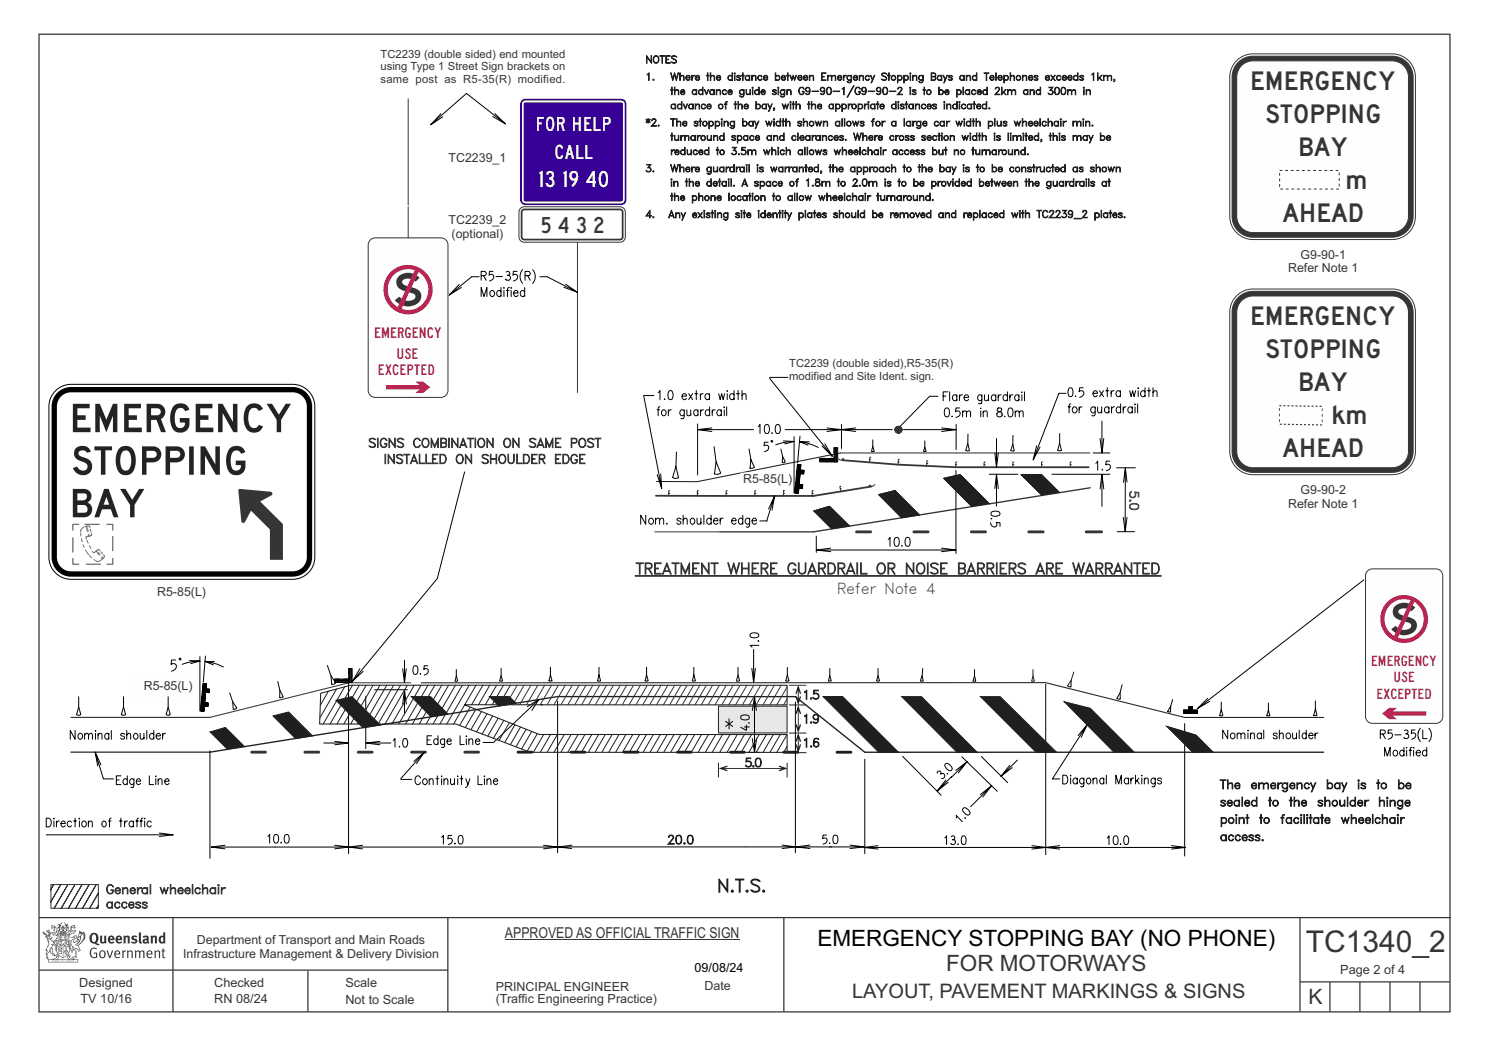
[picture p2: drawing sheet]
<svg xmlns="http://www.w3.org/2000/svg" width="420mm" height="297mm" viewBox="0 0 420 297" stroke-linecap="round" stroke-linejoin="round" font-family="sans-serif">
<defs><g id="words">
<text font-size="8.5" fill="#373435" x="368.3" y="268.6">TC1340_2</text>
<g font-size="7.3" fill="#373435">
<text x="352.6" y="25.3">EMERGENCY</text>
<text x="357" y="34.7">STOPPING</text>
<text x="366.1" y="44">BAY</text>
<text x="379.5" y="53.3">m</text>
<text x="361.7" y="62.7">AHEAD</text>
<text x="352.6" y="91.7">EMERGENCY</text>
<text x="357" y="101">STOPPING</text>
<text x="366.1" y="110.3">BAY</text>
<text x="375.6" y="119.6">km</text>
<text x="361.7" y="129">AHEAD</text>
</g>
<text font-size="6.4" x="230.6" y="266.8">EMERGENCY STOPPING BAY (NO PHONE)</text>
<text font-size="6.4" fill="#373435" x="266.9" y="273.9">FOR MOTORWAYS</text>
<text font-size="6.2" fill="#fefefe" x="151.8" y="52.6">13 19 40</text>
<text font-size="6.2" fill="#373435" x="152.6" y="65.6">5 4 3 2</text>
<text font-size="6" fill="#373435" x="369.1" y="283.3">K</text>
<g font-size="5.6" fill="#fefefe">
<text x="151" y="36.9">FOR HELP</text>
<text x="156.4" y="44.9">CALL</text>
</g>
<text font-size="5.6" fill="#373435" x="240.4" y="281.5">LAYOUT, PAVEMENT MARKINGS &amp; SIGNS</text>
<text font-size="4.9" fill="#201e1e" x="202.1" y="251.6">N.T.S.</text>
<g font-size="4.2" fill="#373435">
<text x="179.2" y="161.9">TREATMENT WHERE GUARDRAIL OR NOISE BARRIERS ARE WARRANTED</text>
<text x="235.9" y="167.6">Refer Note 4</text>
<text x="142.4" y="264.4">APPROVED AS OFFICIAL TRAFFIC SIGN</text>
</g>
<text font-size="3.6" x="195.9" y="274.3">09/08/24</text>
<g font-size="3.6" fill="#373435">
<text x="378" y="274.7">Page 2 of 4</text>
<text x="22.4" y="278.3">Designed</text>
<text x="60.4" y="278.3">Checked</text>
<text x="97.4" y="278.3">Scale</text>
<text x="22.7" y="283">TV 10/16</text>
<text x="60.4" y="283">RN 08/24</text>
<text x="97.4" y="283.3">Not to Scale</text>
</g>
<g font-size="3.5" fill="#373435">
<text x="126.5" y="45.7">TC2239_1</text>
<text x="126.5" y="63.2">TC2239_2</text>
<text x="127.4" y="67.2">(optional)</text>
<text x="363.3" y="76.8">Refer Note 1</text>
<text x="366.8" y="72.9">G9-90-1</text>
<text x="103.8" y="126.2">SIGNS COMBINATION ON SAME POST</text>
<text x="108.1" y="130.8">INSTALLED ON SHOULDER EDGE</text>
<text x="209.6" y="136.1">R5-85(L)</text>
<text x="318.6" y="138.3" transform="rotate(90 318.6 138.3)">5.0</text>
<text x="363.3" y="143.2">Refer Note 1</text>
<text x="366.8" y="139.3">G9-90-2</text>
<text x="44.3" y="168.2">R5-85(L)</text>
<text x="40.5" y="194.7">R5-85(L)</text>
<text x="29.7" y="256.2">access</text>
<text x="29.7" y="252.1">General wheelchair</text>
<text x="55.5" y="266.4">Department of Transport and Main Roads</text>
<text x="51.7" y="270.3">Infrastructure Management &amp; Delivery Division</text>
<text x="139.8" y="279.5">PRINCIPAL ENGINEER</text>
<text x="198.7" y="279.3">Date</text>
<text x="139.8" y="282.9">(Traffic Engineering Practice)</text>
</g>
<g font-size="3.4" fill="#201e1e">
<text x="226.2" y="197.2">1.5</text>
<text x="226.2" y="210.7">1.6</text>
<text x="209.9" y="216.4">5.0</text>
<text x="344" y="227.4">sealed</text>
<text x="344" y="222.5">The</text>
<text x="352.6" y="222.5">emergency</text>
<text x="357.6" y="227.4">to</text>
<text x="363.5" y="227.4">the</text>
<text x="371.4" y="227.4">shoulder</text>
<text x="373.9" y="222.5">bay</text>
<text x="382.7" y="222.5">is</text>
<text x="388.1" y="222.5">to</text>
<text x="388.6" y="227.4">hinge</text>
<text x="394" y="222.5">be</text>
<text x="344" y="232.3">point</text>
<text x="355" y="232.3">to</text>
<text x="360.9" y="232.3">facilitate</text>
<text x="378" y="232.3">wheelchair</text>
<text x="188.1" y="238.1">20.0</text>
<text x="344" y="237.2">access.</text>
</g>
<text font-size="3.4" fill="#373435" x="226.2" y="204">1.9</text>
<g font-size="3.2" fill="#373435">
<text x="107.3" y="16.3">TC2239 (double sided) end mounted</text>
<text x="107.3" y="23.4">same post as R5-35(R) modified.</text>
<text x="107.3" y="19.8">using Type 1 Street Sign brackets on</text>
<text x="222.6" y="103.6">TC2239 (double sided),R5-35(R)</text>
<text x="222.6" y="107.1">modified and Site Ident. sign.</text>
</g>
<g font-size="3" fill="#ef2b2f">
<text x="105.8" y="95.5">EMERGENCY</text>
<text x="112.1" y="101.1">USE</text>
<text x="106.9" y="105.8">EXCEPTED</text>
</g>
<g font-size="2.9" fill="#ef2b2f">
<text x="387" y="187.9">EMERGENCY</text>
<text x="388.6" y="197">EXCEPTED</text>
<text x="393.4" y="192.5">USE</text>
</g>
<g font-size="2.8" fill="#373435">
<text x="182" y="17.8">NOTES</text>
<text x="182" y="22.7">1.</text>
<text x="189" y="22.7">Where the distance between Emergency Stopping Bays and Telephones exceeds 1km,</text>
<text x="189" y="26.7">the advance guide sign G9-90-1/G9-90-2 is to be placed 2km and 300m in</text>
<text x="182" y="35.6">*2.</text>
<text x="189" y="35.6">The stopping bay width shown allows for a large car width plus wheelchair min.</text>
<text x="189" y="30.7">advance of the bay, with the appropriate distances indicated.</text>
<text x="189" y="39.6">turnaround space and clearances. Where cross section width is limited, this may be</text>
<text x="189" y="43.7">reduced to 3.5m which allows wheelchair access but no turnaround.</text>
<text x="182" y="48.5">3.</text>
<text x="189" y="52.6">in the detail. A space of 1.8m to 2.0m is to be provided between the guardrails at</text>
<text x="189" y="48.5">Where guardrail is warranted, the approach to the bay is to be constructed as shown</text>
<text x="188.9" y="56.6">the phone location to allow wheelchair turnaround.</text>
<text x="181.9" y="61.4">4.</text>
<text x="188.4" y="61.4">Any existing site identity plates should be removed and replaced with TC2239_2 plates.</text>
</g>
</g></defs>
<path d="M11 9.7h398v275.7h-398z" fill="none" stroke="#373435" stroke-width=".36"/>
<path d="M115.1 27.9v30M162.9 67.7v43M14.4 249.5h.7l-.7 1.3zM15.1 249.5h2l-2.7 4.8v-3.5zM17.1 249.5h2l-3.8 6.7h-.9v-1.9zM19.1 249.5h2l-3.8 6.7h-2zM21.1 249.5h2l-3.8 6.7h-2zM23.1 249.5h2l-3.8 6.7h-2zM25.1 249.5h2l-3.8 6.7h-2zM27.1 249.5h.6v2.4l-2.4 4.3h-2zM27.7 251.9v3.5l-.4 .8h-2zM27.7 255.4v.8h-.4z" fill="none" stroke="#373435" stroke-width=".28"/>
<g fill="none" stroke="#000" stroke-width=".28">
<path d="M135.1 78.1h-2l-6.4 5.1 3.4-2.1M135.7 77.7l1.2-.1a.6 .6 0 0 0 .3-.6 .6 .6 0 0 0-.6-.5h-.9v2.5M136.4 77.7l.7 1.3M139.1 76.5h-1l-.1 1.1a.79 .79 0 0 1 1.2 .1 .79 .79 0 0 1-.3 1.2l-.8 .4M139.9 78h1.8M142.8 76.8a.56 .56 0 0 1 .9 0 .56 .56 0 0 1-.4 .8h-.1l.5 .1 .3 .4-.2 .8a.87 .87 0 0 1-1.2-.2M145.9 76.5h-1.1l-.1 1.1a.8 .8 0 0 1 1.2 .1 .8 .8 0 0 1-.3 1.2l-.8 .4M147.4 76.1a3.1 3.1 0 0 0 0 3.8M148.1 77.7l1.3-.1 .2-.3-.2-.7-1.3-.1v2.5M148.8 77.7l.8 1.3M150.2 76.1a2.88 2.88 0 0 1 0 3.8M152.3 78.1h2l8.6 4.3-3.4-2.3"/>
<path d="M129.5 80.3l-2.8 2.9M135.7 83.6v-2.5l.8 2.5 .8-2.5v2.5M138.5 82.1a.83 .83 0 0 1 1.1 .5 .83 .83 0 0 1-.6 1 .86 .86 0 0 1-.8-.5 .86 .86 0 0 1 .3-1zM141.3 82.3l-.4-.4a.86 .86 0 0 0-.8 .9 .86 .86 0 0 0 .8 .8l.4-.3M141.3 81.1v2.5M142.1 81.1v.2zM142.1 81.9v1.7M142.9 81.9h.7M143.7 81.1l-.6 .5v2M144.2 81.1v.2zM144.2 81.9v1.7M144.9 82.7h1.2l-.2-.6a.83 .83 0 0 0-1.1 .5 .83 .83 0 0 0 .6 1l.7-.3"/>
<path d="M148 82.3a.81 .81 0 0 0-1.3 .3 .81 .81 0 0 0 .9 1l.4-.3M148 81.1v2.5M159.1 81l3.8 1.4"/>
</g>
<path d="M104.4 67.7l1.5-.6h18.5a1.99 1.99 0 0 1 2 2v41a1.99 1.99 0 0 1-2 2h-18.5a1.99 1.99 0 0 1-2-2v-41z" fill-rule="evenodd" fill="#fefefe" stroke="#373435" stroke-width=".28"/>
<path d="M112.6 77.8a4.3 4.3 0 0 1 5.8 .6l-1.2 1.1a2.77 2.77 0 0 0-3.7-.3 1.74 1.74 0 0 0 2 1.7l.7 .2a2.51 2.51 0 0 1 2.4 1.5 2.51 2.51 0 0 1-.5 2.7 4.7 4.7 0 0 1-6.7-.7l1.2-.9a3 3 0 0 0 4.5 .4 1.32 1.32 0 0 0-1.6-1.6l-1.1-.3a2.55 2.55 0 0 1-2.4-1.6 2.55 2.55 0 0 1 .6-2.8z" fill-rule="evenodd" fill="#373435"/>
<path d="M108.1 81.7a7 7 0 0 0 14 0 7 7 0 0 0-14 0zM118.1 76.7l-4.8 10.4a5.8 5.8 0 0 0 7-3 5.8 5.8 0 0 0-2.2-7.4zM110.9 77.8a5.9 5.9 0 0 1 6.1-1.6l-4.8 10.4a5.8 5.8 0 0 1-1.3-8.8z" fill-rule="evenodd" fill="#ef2b2f"/>
<path d="M202.7 199.2h19.3v7.5h-19.3z" fill-rule="evenodd" fill="#e6e7e8" stroke="#201e1e" stroke-width=".28"/>
<path d="M20 212.1h39.2" fill="none" stroke="#373435" stroke-width=".38"/>
<g fill="none" stroke="#373435" stroke-width=".28">
<path d="M98.5 192.6h17.4M145.9 193.3l-3.2 5.5M147.8 193.3l-3.2 5.5M149.8 193.3l-3.2 5.5M151.7 193.3l-3.2 5.5M153.6 193.3l-3.1 5.5M155.6 193.3l-3.2 5.5M157.5 193.3l-3.2 5.5M159.4 193.3l-3.1 5.5M201 193.3l-3.2 5.5M202.9 193.3l-3.2 5.5M204.9 193.3l-3.2 5.5"/>
<path d="M206.8 193.3l-3.2 5.5M208.7 193.3l-3.2 5.5M210.7 193.3l-3.2 5.5M212.6 193.3l-3.2 5.5M214.5 193.3l-3.1 5.5M216.5 193.3l-3.2 5.5M218.4 193.3l-3.2 5.5M220.4 193.3l-3.2 5.5M222 193.8l-2.9 5M222 197.1l-1 1.7M70.9 212.1h.3"/>
</g>
<path d="M71 212.1h3.9M86 212.1h3.9M101 212.1h4M116.1 212.1h3.9M131.1 212.1h3.9" fill="none" stroke="#373435" stroke-width=".8"/>
<path d="M118.8 192.6l176.1-.1 39.3 9.9h39.2M153 198.8h-22l21.2 8.4h69.8v5h-72.4l-21-8h-38.4l.3-8.7 8.4-2.2h123.1v5.5h-69.3M20 202.3h39.2" fill="none" stroke="#201e1e" stroke-width=".3"/>
<g fill="none" stroke="#000" stroke-width=".28">
<path d="M131 133.1l-7.6 30.1-24 28.9 3-2.7M384.7 163.6l-46.9 36.2 3.4-2M22.2 199.4l.6 2.2-.6 .2-.6-.2M34.8 196.5v2.9l-.6 2.2 .6 .2 .6-.2-.6-2.2M39.8 192.5h1.5M40.6 192.5v2.5M43.2 193.1a.78 .78 0 0 0-1-.6 .78 .78 0 0 0-.5 .9v.6a.78 .78 0 0 0 .5 .9 .78 .78 0 0 0 1-.6M45.1 193.3a.66 .66 0 0 1-1 .5 .66 .66 0 0 1-.2-1 .66 .66 0 0 1 1.1 0l.1 1.1a1.45 1.45 0 0 1-1 1.2M45.8 192.5h1.4l-1 2.5M47.4 196.5v2.9l-.5 2.2 .5 .2 .6-.2-.6-2.2M49 192.5h-1.1l-.1 1a.77 .77 0 0 1 1.2 .1 .77 .77 0 0 1-.3 1.2l-.8 .3M49.6 186.2h-1.2l-.2 1.2a.92 .92 0 0 1 1.5 .1 .92 .92 0 0 1-.4 1.4l-.9 .4"/>
<path d="M50 192.6l.5-.1a1.55 1.55 0 0 1 0 2.5h-.2a1.71 1.71 0 0 1-.3-2.4zM53.5 186.3l2.9 .2-2.6 .7M56.4 186.5l-1.7 .1-3.3 .8M56.4 185.2v15.4M56.9 196.6l1 .1-.1 1.5 .9 .1v1l-1.1-.1-.1 1.4h-.9zM57.2 192.7l1 .1-.1 1.5 1 .1-.1 1-1-.1-.1 1.4-1-.1zM57.4 192.8l-.7 7.8M57.6 192.8l-.7 7.8M57.8 192.8l-.7 7.8M57.9 186.6l3.4 .8 1.7 .7M57.9 198.2v1M58 185l-.7 7.3"/>
<path d="M58 192.8l-.7 7.8M58.1 198.2v1M58.2 192.8l-.7 7.8M58.3 194.3l-.1 1M58.3 198.2l-.1 1M58.5 194.3l-.1 1M58.5 198.2l-.1 1.1M58.7 194.3l-.1 1M58.7 198.3l-.1 1M58.9 194.3l-.1 1.1M59.1 194.4l-.1 1M60.5 186.6h-2.6l2.3 .9"/>
<path d="M64.8 195.5l.8 2.4 .2 2.2 .5-.1 .5-.3-1.2-1.8M78.3 192.2l.6 2.5v2.1h.5l.5-.3-1-1.8M92.3 187.7l1.1 2.9 .2 2.4h.6l.5-.4-1.3-2M94.4 191.5h4M94.4 191.7h4M94.4 191.9h4M94.4 192.1h4M94.4 192.3h4M95.9 191.5h-1.5v1h4v-1h-1.5M98.3 192.7v48.1M98.4 190.1v-1.5h.9v3.9h-.9v-1.5M98.4 188.6v3.9"/>
<path d="M98.6 188.6v3.9M98.8 188.6v3.9M99 188.6v3.9M99.2 188.6v3.9M101.5 188.6l-2.1 3.5M103.2 196.5v14.6M105.6 194.5h9.3M113.6 198.6l.5-4v6.8M113.6 188.6l.5 4M114.1 186.2v6.4l.5-4M114.1 194.6l.5 4M116.8 187.9l.5-.1a1.51 1.51 0 0 1 0 2.4h-.2a1.69 1.69 0 0 1-.3-2.3z"/>
<path d="M118.6 190v.2l.1-.1M120.7 187.8h-1l-.1 1a.77 .77 0 0 1 1.1 .1 .77 .77 0 0 1-.2 1.2l-.8 .3M128.7 188.8v1.9l-.3 1.4 .3 .1 .4-.1-.4-1.4M140.4 198.8h2.3M140.6 199h.9M141.4 188.5v2l-.5 1.5 .5 .2 .4-.2-.4-1.5M148.7 199.3l3.3-2-12.8 12.1h-2.9M152 197.3l-2 3M155.3 188.2v2.1l-.4 1.7 .4 .1 .4-.1-.4-1.7M157.3 197.7v42.8M208.2 188.2v2.2l-.5 1.6 .5 .1 .4-.1-.4-1.6M212.1 188.5l.5 3.9"/>
<path d="M212.6 183.2v9.2l.5-3.9M212.8 196.5l.5 3.9M213.9 180.7l.1 .1h-.2M214 182h-2.4l.5 .5M222.1 188.2v2.2l-.5 1.6 .5 .1 .4-.1-.4-1.6M224.4 198v42.5M232.2 196.5h5.5M234.1 188.5v2l-.4 1.5 .4 .1 .4-.1-.4-1.5M247.7 188.5v2l-.4 1.5 .4 .1 .4-.1-.4-1.5M260.3 188.5l-.2 2-.5 1.5 .4 .1h.4l-.3-1.6M274.9 188.9v1.8l-.4 1.4 .4 .1 .3-.1-.3-1.4M295 193v48"/>
<path d="M302.1 191.8v2l-1-.3M316.5 193.2l-.6 2.2-.9 1.6 .5 .2h.5l-.1-1.8M330.8 197.3l-.6 1.9-.8 1.4 .4 .2h.4v-1.6M335.3 199.9h1M335.3 199.7h1M335.3 199.5h1M335.3 199.3h1M340.6 197l-2.8 2.8M344.5 198v2.1l-.5 1.7 .5 .2 .4-.2-.4-1.7M357.8 198.3v2l-.5 1.6 .5 .1 .4-.1-.4-1.6M371 197.7v2.3l-.4 1.7 .4 .2 .5-.2-.5-1.7M21.2 206v2.5l-1.4-2.5v2.5"/>
<path d="M23.9 207.3l.5-.5 .5 .2 .1 1.5M23.9 206.8v1.7M25 207.3l.5-.5 .5 .2 .1 1.5M26.8 212.1l1.7 3.6M26.9 206v.3zM26.9 206.8v1.7M27.6 216l-.8-3.9 2.4 7.6h2.8M27.7 207.3l.5-.5 .5 .2 .1 1.5M27.7 206.8v1.7M30.7 207.2l-.4-.4a.83 .83 0 0 0-.8 .9 .83 .83 0 0 0 .8 .8l.4-.3M30.7 206.8v1.7M31.4 206v2.5"/>
<path d="M32.8 220h.8M34.1 218.8h-1.3v2.5h1.3M35.2 207.2a.64 .64 0 0 0-.6-.4 .64 .64 0 0 0-.6 .4l.1 .2 .9 .4 .1 .4a.6 .6 0 0 1-.5 .3 .6 .6 0 0 1-.6-.3M35.7 207.3l.6-.5 .5 .2 .1 1.5M35.7 206v2.5M35.9 220a.6 .6 0 0 0-.6-.4 .6 .6 0 0 0-.5 .4 .74 .74 0 0 0 0 1.1 .74 .74 0 0 0 1.1-.2M35.9 218.8v2.5M37.8 220a.78 .78 0 0 0-1.3 .3 .78 .78 0 0 0 .9 1l.4-.4M37.8 219.6l-.1 2.3-.3 .2-.5-.1M37.9 207a.8 .8 0 0 1 1.1 .5 .8 .8 0 0 1-.6 1 .86 .86 0 0 1-.7-.6 .86 .86 0 0 1 .2-.9zM39.5 206.8l.1 1.6 .5 .1 .6-.4M40.6 206.8v1.7"/>
<path d="M41.4 206v2.5M42.1 218.8v2.5h1.2M43.4 207.2a.78 .78 0 0 0-1.3 .3 .78 .78 0 0 0 .9 1l.4-.3M43.4 206v2.5M43.9 218.8v.3zM43.9 219.6v1.7M44.1 207.5h1.2l-.1-.4a.78 .78 0 0 0-1.3 .5 .78 .78 0 0 0 1 .9l.4-.3M44.6 219.6v1.7M45.9 206.8v1.7M46.7 206.8a.76 .76 0 0 0-.8 .7M59.2 211.8v30.3M94.4 209.1l3.9 .5h-7"/>
<path d="M98.3 209.6l-3.9 .5M110.9 208.9l.5-.6v2.4M112.7 210.5l-.1 .1h.2M113.1 219.8h3.1M113.9 208.4l.5-.1a1.5 1.5 0 0 1 0 2.4h-.2a1.71 1.71 0 0 1-.3-2.3zM116.8 214.7l2.9-2.6-6.7 7.5M118.6 219.4a.78 .78 0 0 0-.9-.6 .78 .78 0 0 0-.6 1v.5a.78 .78 0 0 0 .6 1 .78 .78 0 0 0 .9-.6M119.7 212.1l-2.2 3.3M120.5 208.7h.8M121.1 219.6v1.7M121.7 207.5h-1.2v2.5h1.2M122.9 219.6h.9"/>
<path d="M123.3 218.8v2.5M123.5 208.7a.74 .74 0 0 0-1.2 .4 .74 .74 0 0 0 1 .8l.2-.2M123.5 207.5v2.5M124.6 218.8v.3zM124.6 219.6v1.7M125.2 219.6v1.7M125.4 208.7a.74 .74 0 0 0-1.2 .4 .74 .74 0 0 0 1 .8l.2-.2M125.4 208.4l-.1 2.2-.3 .2-.5-.1M126.1 209h1.2l-.1-.4a.74 .74 0 0 0-1.1 .6 .74 .74 0 0 0 1 .7l.2-.2M127.1 219.6l.1 1.6 .5 .1 .5-.5M128.2 219.6v1.7M129.1 218.8v.3z"/>
<path d="M129.1 219.6v1.7M129.8 207.5v2.5h1.1M129.8 219.6h.8M130.2 218.8v2.5M131.4 219.6l.6 1.7 .6-1.7M131.5 207.5v.3zM131.5 208.4v1.6M132.2 208.8l.6-.4 .5 .1 .1 1.5M132.2 208.4v1.6M134.1 209h1.2v-.2a.7 .7 0 0 0-1-.2 .7 .7 0 0 0-.1 1.1 .57 .57 0 0 0 .6 .3 .57 .57 0 0 0 .5-.3M134.8 218.8v2.5h1.2M136.6 218.8v.3z"/>
<path d="M136.6 219.6v1.7M137.4 219.6v1.7M204.7 203.5l2 1.4M205.6 202.8v2.8M206.7 203.5l-2 1.4M209 202l1-.4a1.02 1.02 0 0 1 1.4 .9 1.5 1.5 0 0 1-2.5 0zM210 205h1.4M210.5 204.5v1.5l-1.6-.9M210.8 212.2h3.6M211.3 203.8v.2l-.1-.1M212.2 208.3l.6 3.9M212.2 200.4l.6-3.9v15.7l.6-3.9"/>
<path d="M243.9 214.1v26.7M247.9 212.2h5.5M254.6 213.3l10.9 11M264.4 218.1a.54 .54 0 0 1 .7-.6 .54 .54 0 0 1 .1 .9 .72 .72 0 0 1 1.3 .3 .72 .72 0 0 1-.9 .9M266.7 215.4a1.5 1.5 0 0 1 1.8 1.7l-.1 .2a1.52 1.52 0 0 1-1.8-1.7zM267.1 218.2v.1l.2-.1M268.4 219.1l-4 4 3-2.4M269.6 217.3l3.2-2.5-4.4 4.4M271.3 213.4l10 9.8M272.8 214.8l-2.5 3.2M276.8 213.4l7.4 7.4M284.8 215.9l-2.4 3"/>
<path d="M287 214.4l-4.6 4.5 3.1-2.4M296.9 219.7h2.1M299.8 218.6a1.31 1.31 0 0 1 1.4 .8 1.31 1.31 0 0 1-.4 1.6l-1 .1zM301.9 218.7h.2l-.1 .2zM302 219.5v1.6M303.9 219.8a.78 .78 0 0 0-1.3 .3 .78 .78 0 0 0 .9 1l.4-.3M303.9 219.5v1.6M304.1 207.5l2.5-3.1-9.8 15.3M305.7 219.5l-.1 2.2-.3 .2-.5-.1M305.7 219.8a.78 .78 0 0 0-1.3 .3 .78 .78 0 0 0 .9 1l.4-.3M306.5 219.8l.4-.3h.4a.89 .89 0 0 1 .4 .9 .89 .89 0 0 1-.8 .7 1.01 1.01 0 0 1-.4-1.3zM306.6 204.4l-1.6 3.6"/>
<path d="M308.3 220l.5-.5 .5 .1 .1 1.5M308.3 219.5v1.6M311.3 219.8a.74 .74 0 0 0-1.1 0 .74 .74 0 0 0 .3 1.2l.5 .1 .3-.3M311.3 219.5v1.6M312.1 218.6v2.5M318.3 219.8a.78 .78 0 0 0-1.3 .3 .78 .78 0 0 0 .9 1l.4-.3M318.3 219.5v1.6M319 219.5v1.6M319.8 219.5a.76 .76 0 0 0-.8 .7M320.3 218.6v2.5M321.3 219.5l-1 1.1M322.1 218.6v.3z"/>
<path d="M322.1 219.5v1.6M322.8 220l.5-.5 .5 .1 .1 1.5M322.8 219.5v1.6M325.9 219.5l-.1 2.2-.3 .2-.5-.1M325.9 219.8a.78 .78 0 0 0-1.3 .3 .78 .78 0 0 0 .9 1l.4-.3M327.6 219.8a.6 .6 0 0 0-.5-.4 .6 .6 0 0 0-.6 .4l.1 .3 .9 .3 .1 .4a.6 .6 0 0 1-.5 .3 .6 .6 0 0 1-.6-.3M333.9 200.2h1.4v-.9h1v.9l1.5 .1v.9h-3.9zM333.9 201l3.9 .1M333.9 200.9h3.9M333.9 200.7h3.9M333.9 200.5h3.9M333.9 200.3h3.9"/>
<path d="M334.2 204.1v37.4M335.3 200.1h1M336.6 212.2l-7.1-7.1 7.9 2.3 4.7 4.8M13 230.8a1.25 1.25 0 0 1 1.5 1.2 1.25 1.25 0 0 1-1.5 1.2zM15.2 230.8v.2zM15.2 231.6v1.6M15.9 231.6v1.6M16.7 231.6a.76 .76 0 0 0-.8 .7M17.2 232.3h1.2l-.1-.5a.78 .78 0 0 0-1.2 .5 .78 .78 0 0 0 .9 .9l.4-.3M20.2 231.9a.78 .78 0 0 0-1.3 .3 .78 .78 0 0 0 .9 1l.4-.3M20.8 231.6h.8M21.2 230.8v2.4"/>
<path d="M22.4 230.8v.2l-.2-.1zM22.4 231.6v1.6M24.9 232.1l.5-.5 .5 .1 .1 1.5M24.9 231.6v1.6M28.8 231.9l.7-.3a.89 .89 0 0 1 .5 .9 .89 .89 0 0 1-.8 .7l-.4-.3zM30.6 231.6h.7M31.3 230.8l-.3 .1-.1 .3v2M33.6 231.6h.8M34.1 230.8v2.4M35.1 231.6v1.6M36 231.6a.76 .76 0 0 0-.9 .7M37.6 231.9a.78 .78 0 0 0-1.3 .3 .78 .78 0 0 0 .9 1l.4-.3"/>
<path d="M37.6 231.6v1.6M38.3 231.6h.7M38.5 220.3h1.1l-.1-.4a.78 .78 0 0 0-1.2 .5 .78 .78 0 0 0 .9 .9l.4-.4M39.1 230.8l-.4 .1-.1 .3v2M39.5 231.6h.7M40.3 230.8l-.4 .1-.1 .3v2M40.8 230.8v.2zM40.8 231.6v1.6M42.7 231.9a.78 .78 0 0 0-1.3 .3 .78 .78 0 0 0 .9 1l.4-.3M44.6 220.1l.5-.5 .5 .2 .1 1.5M45 235l3.8 .5h-35.8M46.5 220.3h1.2l-.1-.4a.78 .78 0 0 0-1.2 .5 .78 .78 0 0 0 .9 .9l.4-.4"/>
<path d="M48.8 235.5l-3.8 .4M63.5 238.4l-3.9 .5M75.6 235.9l.5-.5v2.4M77.5 235.5l.5-.1a1.5 1.5 0 0 1 0 2.4h-.2a1.71 1.71 0 0 1-.3-2.3zM79.3 237.5l-.1 .2h.2M80.5 235.5l.5-.1a1.5 1.5 0 0 1 0 2.4h-.2a1.71 1.71 0 0 1-.3-2.3zM94.4 238.4l4 .5h-38.8l3.9 .5M102.3 238.4l-7.9 1M121.1 220.1l.5-.5 .5 .2 .1 1.5M124.6 236.2l.5-.6v2.5M125.2 220.1l.5-.5 .5 .2 .1 1.5M127.4 235.6h-1l-.1 1a.76 .76 0 0 1 1.2 0 .76 .76 0 0 1-.2 1.2l-.9 .4"/>
<path d="M128.4 237.8l-.2 .2h.3M129.5 235.7l.5-.1a1.5 1.5 0 0 1 0 2.5h-.2a1.71 1.71 0 0 1-.3-2.4zM132 221.3l-.4 .7-.3 .1M137.4 220.1l.5-.5 .4 .2 .2 1.5M139.2 220.3h1.2l-.1-.4a.78 .78 0 0 0-1.2 .5 .78 .78 0 0 0 .9 .9l.4-.4M153.3 238.4l3.9 .5h-58.8l3.9 .5M157.2 238.9l-3.9 .5M161.3 238.4l-3.8 .5M220.6 238.4l3.9 .5h-67.2l3.9 .4M228.5 238.4l-7.9 .9M233.2 235.5h-1.1l-.1 1a.81 .81 0 0 1 1.3 .4 .81 .81 0 0 1-.8 1.1l-.4 .1M234 237.7l-.1 .2h.2"/>
<path d="M234.6 238.9h-10.1l4 .4M235.2 235.6l.5-.1a1.5 1.5 0 0 1 0 2.5h-.2a1.71 1.71 0 0 1-.3-2.4zM239.8 238.4l3.9 .5h-9.7M243.7 238.9l-3.9 .4M247.7 238.5l-4 .5M266.5 236.3l.5-.6v2.5M266.8 220l-2.4 3.1M268.4 236a.54 .54 0 0 1 .9 .1 .54 .54 0 0 1-.6 .7l.5 .1 .3 .4a.75 .75 0 0 1-.4 .9 .75 .75 0 0 1-.9-.3M269.7 230.7v-.7l1.7 1.7M270.2 238l-.1 .1h.2M271.4 235.9l.5-.2a1.55 1.55 0 0 1 0 2.5h-.2a1.71 1.71 0 0 1-.3-2.3zM271.8 227.9a1.83 1.83 0 0 1 1.9 1.5 .71 .71 0 0 1-1 .4l-.5-.3a1.08 1.08 0 0 1-.6-1.5z"/>
<path d="M272.2 230.7v.1l.1-.1M276.6 224.1l3-2.4-5.8 5.8M279.6 221.7l-2.4 3.1M291.1 238.5l3.9 .5h-51.3l4 .5M298.9 238.5l-3.9 .5 3.9 .5M312.3 236.3l.5-.6v2.5M314.3 235.9l.5-.2a1.55 1.55 0 0 1 0 2.5h-.2a1.71 1.71 0 0 1-.3-2.3zM314.7 221.1v-2.5l.8 2.5 .8-2.5v2.5M316.1 238l-.2 .1h.3M316.3 239h-21.3l-3.9 .5M317.3 235.9l.5-.2a1.55 1.55 0 0 1 0 2.5h-.2a1.71 1.71 0 0 1-.3-2.3zM320.7 220.2l.7 .9"/>
<path d="M330.5 238.5l3.9 .5h-17.9M334.4 239l-3.9 .5"/>
<circle cx="50.8" cy="185.9" r=".28"/>
<circle cx="22.7" cy="207.6" r=".78"/>
<circle cx="23.7" cy="232.3" r=".78"/>
<circle cx="119.9" cy="220.4" r=".78"/>
</g>
<path d="M146.1 212.1h3.9M206.1 212.2h3.9M221 212.2h4M236.1 212.2h3.9" fill="none" stroke="#201e1e" stroke-width=".8"/>
<path d="M196.9 196.5h27.5l19.5 15.7h129.5M198 196.5h-40.7l-98.1 15.6" fill="none" stroke="#201e1e" stroke-width=".38"/>
<path d="M98.5 192.6l-39.3 9.7" fill="none" stroke="#373435" stroke-width=".3"/>
<g fill="none" stroke="#201e1e" stroke-width=".28">
<path d="M92.6 195l-2.3 3.9M94.9 194.3l-4.7 8.2M97.2 193.7l-6 10.5M99.4 193.3l-6.3 10.9M101.4 193.3l-6.4 10.9M103.3 193.3l-6.3 10.9M105.2 193.3l-6.3 10.9M107.2 193.3l-6.4 10.9M109.1 193.3l-6.3 10.9M111 193.3l-6.3 10.9M113 193.3l-6.3 10.9M114.9 193.3l-6.3 10.9"/>
<path d="M116.8 193.3l-6.3 10.9M118.8 193.3l-6.3 10.9M120.7 193.3l-6.3 10.9M122.7 193.3l-6.4 10.9M124.6 193.3l-6.3 10.9M126.5 193.3l-6.3 10.9M128.5 193.3l-6.4 10.9M130.4 193.3l-6.3 10.9M132.3 193.3l-6.3 10.9M132.6 199.4l-2.9 5.2M134.3 193.3l-6.3 10.9M136.2 193.3l-3.2 5.5"/>
<path d="M138.1 193.3l-3.1 5.5M140.1 193.3l-3.2 5.5M142 193.3l-3.2 5.5M144 193.3l-3.2 5.5M291.4 188.9v1.8l-.4 1.4 .4 .1 .4-.1-.4-1.4M302.9 189.6l-.8 2.2-1 1.7M134.2 200.1l-3 5.1M135.8 200.7l-3 5.1M137.4 201.3l-3 5.1M139 201.9l-3 5.1M140.5 202.6l-2.9 5M142.1 203.2l-2.9 5"/>
<path d="M143.7 203.8l-2.9 5M145.3 204.4l-2.9 5M146.8 205.1l-2.9 4.9M148.4 205.7l-2.9 4.9M150 206.3l-2.9 5M151.6 206.9l-2.9 5M153.4 207.2l-2.9 5M155.3 207.2l-2.9 5M157.2 207.2l-2.9 5M159.2 207.2l-2.9 5M161.1 207.2l-2.9 5M201.9 207.2l-2.9 5"/>
<path d="M203.8 207.2l-2.9 5M205.9 207.2l-2.9 5M208 207.2l-2.9 5M210 207.2l-2.9 5M212 207.2l-2.9 5M214.1 207.2l-2.9 5M216.2 207.2l-2.9 5M218.1 207.2l-2.9 5M220.1 207.2l-2.9 5M222 207.2l-2.9 5M222 210.5l-1 1.7"/>
</g>
<path d="M225 193.7h.3l.7 1.9-.4 .1-.6-1.9h.3zM225.2 193.2l.1 .5h-.3zM225 193.7l.3 .1-.6 1.9-.3-.1zM225.1 194l.2 .1zM225 194.1h.3v3.6h-.3zM225.6 196.4l.4 .1-.7 1.9h-.3l.3-.1h-.3zM225 198.4h.3l-.1 .5zM224.4 196.5l.3-.1 .6 1.9-.3 .1zM225 197.7h.3z" fill="#201e1e"/>
<path d="M222.6 193.3h4.8" fill="none" stroke="#373435" stroke-width=".28"/>
<path d="M222.6 198.8h4.8" fill="none" stroke="#201e1e" stroke-width=".28"/>
<path d="M225 199.4h.3l.7 1.9-.4 .1-.6-1.9h.3zM225.2 198.9l.1 .5h-.3zM225 199.4l.3 .1-.6 1.9-.3-.1zM225.1 199.6l.2 .1zM225 199.7h.3v5.9h-.3zM225.6 204.3l.4 .1-.7 1.9h-.3l.3-.2h-.3zM225 206.3h.3l-.1 .5zM224.4 204.4l.3-.1 .6 1.8-.3 .2zM225 205.6h.3z" fill="#201e1e"/>
<path d="M222.6 206.8h4.8" fill="none" stroke="#201e1e" stroke-width=".28"/>
<path d="M225 207.2h.3l.7 1.9-.4 .1-.6-1.8h.3zM225.2 206.7l.1 .5h-.3zM225 207.2l.3 .2-.6 1.8-.3-.1zM225.1 207.5l.2 .1zM225 207.6h.3v3.6h-.3zM225.6 209.9l.4 .1-.7 1.9h-.3l.3-.1h-.3zM225 211.9h.3l-.1 .5zM224.4 210l.3-.1 .6 1.9-.3 .1zM225 211.2h.3z" fill="#201e1e"/>
<path d="M202.7 215.2v4M222 215.2v4M222.6 212.3h4.8" fill="none" stroke="#201e1e" stroke-width=".28"/>
<path d="M203.2 216.6l1.9-.7 .1 .4-1.9 .6zM202.7 216.7l.5-.1v.3zM203.3 216.6l1.9 .6-.1 .3-1.9-.6zM203.5 216.6l.1 .3zM203.6 216.6h17.4v.3h-17.4zM219.8 215.9l1.8 .7v.3l-.1-.3v.3l-1.9-.6zM221.6 216.6l.5 .1-.5 .2zM219.6 217.2l1.9-.6 .1 .3-1.8 .6zM221 216.6v.3z" fill="#201e1e"/>
<g fill="none" stroke="#000" stroke-width=".28">
<path d="M181.6 111.6l5 26.1-.2-4M181.6 111.6h2.8M185.3 115.6h.8M185.6 110.7l.6-.5v2.5M186.2 114.8l-.5 .1-.1 .3v2.1M186.9 115.7a.77 .77 0 0 1 1 .7 .77 .77 0 0 1-1 .8l-.3-.7zM187.5 112.5l-.1 .1h.2M188.5 115.6v1.7M188.7 110.3l.5-.1a1.6 1.6 0 0 1 0 2.5h-.2a1.41 1.41 0 0 1-.5-2zM189.3 115.6a.7 .7 0 0 0-.8 .7M192.4 111.7h1.2l-.1-.4a.77 .77 0 0 0-1.1 .5 .77 .77 0 0 0 1 .8l.2-.3M193 116a.79 .79 0 0 0-1.3 .2 .79 .79 0 0 0 .9 1.1l.4-.4"/>
<path d="M193 115.6l-.1 2.3-.3 .2-.5-.1M193.7 115.6l.1 1.6 .6 .1 .5-.5M194.3 111l1.1 1.7M194.8 115.6v1.7M195.4 111l-1.1 1.7M196 111h.8M196.4 110.2v2.5M196.8 119.6v14.4M196.9 116a.59 .59 0 0 0-.6-.4 .59 .59 0 0 0-.5 .4l-.1 .5a.69 .69 0 0 0 .8 .8l.4-.4M196.9 115.6v1.7M197.6 111v1.7M197.6 115.6v1.7"/>
<path d="M198.3 111a.69 .69 0 0 0-.7 .7M198.4 115.6a.7 .7 0 0 0-.8 .7M200.1 111.4a.76 .76 0 0 0-1.3 .4 .76 .76 0 0 0 1.1 .8l.2-.3M200.1 111v1.7M200.2 116a.79 .79 0 0 0-1.4 .2 .79 .79 0 0 0 .9 1.1l.5-.4M200.2 114.8v2.5M200.9 115.6v1.7M201.7 115.6a.7 .7 0 0 0-.8 .7M202.7 111l.4 1.7 .5-1.7 .4 1.7 .4-1.7M203.5 116a.79 .79 0 0 0-1.4 .2 .79 .79 0 0 0 .9 1.1l.5-.4M203.5 115.6v1.7M204.1 114.9h.3z"/>
<path d="M204.3 115.6v1.7M205 114.8v2.5M205.1 110.2v.2zM205.1 111v1.7M207.1 111.4a.76 .76 0 0 0-1.3 .4 .76 .76 0 0 0 1 .8l.3-.3M207.1 110.2v2.5M207.7 111h.9M208.2 110.2v2.5M209.3 111.5l.5-.5 .5 .1 .2 1.6M209.3 110.2v2.5M215.9 119.9l.5-.2a1.6 1.6 0 0 1 0 2.6h-.2a1.41 1.41 0 0 1-.5-2.1zM217.1 106.7l17.6 22-2-3.5"/>
<path d="M217.1 106.4h5.2M219 119.9l.5-.2a1.6 1.6 0 0 1 0 2.6h-.2a1.41 1.41 0 0 1-.5-2.1zM237.4 119.7v6.8M264.6 111.8h-2.4l-8.2 8.4M266 111.7h.8M266.7 115.2l.5-.1a1.41 1.41 0 0 1 .5 2l-.2 .4-.5 .1a1.42 1.42 0 0 1-.5-2.1zM267.3 110.5h-1.3v2.5M267.9 110.5v2.5M268.5 117.4l-.1 .1h.2M269.7 119.7v7.1M269.9 111.7a.79 .79 0 0 0-1.3 .3 .79 .79 0 0 0 .9 1l.4-.3M269.9 111.4v1.6"/>
<path d="M270.6 111.4v1.6M270.7 115.1h-1.1l-.1 1.1a.8 .8 0 0 1 1.3 0 .8 .8 0 0 1-.3 1.2l-.9 .4M271.5 111.4a.7 .7 0 0 0-.9 .7M271.5 116.4l.5-.5 .5 .1 .1 1.6M271.5 115.9v1.7M271.9 112.1h1.3l-.1-.5a.76 .76 0 0 0-1.2 .6 .76 .76 0 0 0 1.1 .7l.2-.2M272.6 116.4l.5-.5 .6 .1 .1 1.6M276.5 115.2h.2zM276.6 115.9v1.7M277 111.4l-.1 2.3-.4 .2-.5-.1M277 111.7l-.3-.2a.77 .77 0 0 0-1 .7 .77 .77 0 0 0 1 .7l.3-.2M277.3 116.4l.5-.5 .6 .1 .1 1.6"/>
<path d="M277.3 115.9v1.7M277.7 111.4l.1 1.5 .5 .1 .5-.4M278.8 111.4v1.6M280.9 111.7a.79 .79 0 0 0-1.4 .3 .79 .79 0 0 0 1 1l.4-.3M280.9 111.4v1.6M281.4 115.2a.54 .54 0 0 0 .2 .8l.4 .2a.73 .73 0 0 1 .7 .8 .73 .73 0 0 1-1 .6l-.4-.2a.92 .92 0 0 1 0-1 .92 .92 0 0 1 .9-.4 .54 .54 0 0 0 .2-.8zM281.6 111.4v1.6M282.4 111.4a.7 .7 0 0 0-.8 .7M283.4 117.4l-.1 .1h.2M284.2 111.7a.79 .79 0 0 0-1.4 .3 .79 .79 0 0 0 .9 1l.5-.3M284.2 110.5v2.5M284.6 115.2l.5-.1a1.41 1.41 0 0 1 .5 2l-.2 .4-.5 .1a1.42 1.42 0 0 1-.5-2.1z"/>
<path d="M284.8 111.4v1.6M285.7 111.4a.7 .7 0 0 0-.9 .7M286.4 116.4l.5-.5 .5 .1 .1 1.6M286.4 115.9v1.7M287.4 111.7a.59 .59 0 0 0-.5-.4 .59 .59 0 0 0-.6 .4l-.1 .6a.69 .69 0 0 0 .8 .7l.4-.3M287.4 111.4v1.6M287.5 116.4l.5-.5 .5 .1 .1 1.6M288.1 110.6h.2zM288.2 111.4v1.6M289 110.5v2.5M300.7 110.9h-2l-7.3 18.8 2-3.6M301.2 114.8h.8"/>
<path d="M301.6 109.5l.4-.1a1.41 1.41 0 0 1 .6 2l-.3 .4-.4 .1a1.75 1.75 0 0 1-.3-2.4zM302 113.9l-.3 .1-.1 .4v2.1M303.4 111.7v.2l.1-.1M304.4 114.8v1.7M305.2 114.8a.79 .79 0 0 0-.8 .7M305.5 109.4h-1l-.1 1.1a.8 .8 0 0 1 1.2 0 .8 .8 0 0 1-.3 1.2l-.8 .4M308.3 110.9h1.3l-.3-.6a.77 .77 0 0 0-1 .7 .77 .77 0 0 0 1 .8l.2-.3M308.9 114.8l-.1 2.2-.3 .3-.5-.1M308.9 115.1a.81 .81 0 0 0-1.3 .3 .81 .81 0 0 0 .9 1.1l.4-.4M309.6 114.8l.2 1.5 .4 .2 .6-.5M310.1 110.2l1.2 1.7M310.8 114.8v1.7"/>
<path d="M310.8 118.8v9l.5-4.1M311.3 110.2l-1.2 1.7M311.9 110.2h.8M312.3 109.4v2.5M312.8 115.1a.81 .81 0 0 0-1.4 .3 .81 .81 0 0 0 1 1.1l.4-.4M312.8 114.8v1.7M313.4 110.2v1.7M313.5 114.8v1.7M314.3 110.2a.7 .7 0 0 0-.9 .7M314.4 114.8a.79 .79 0 0 0-.9 .7M316 110.6a.79 .79 0 0 0-1.3 .3 .79 .79 0 0 0 .9 1l.4-.4M316 110.2v1.7"/>
<path d="M316.1 115.1a.81 .81 0 0 0-1.4 .3 .81 .81 0 0 0 1 1.1l.4-.4M316.1 113.9v2.6M316.8 114.8v1.7M317.6 114.8h-.3l-.5 .7M318.6 110.2l.5 1.7 .4-1.7 .4 1.7 .4-1.7M319.4 115.1a.81 .81 0 0 0-1.4 .3 .81 .81 0 0 0 1 1.1l.4-.4M319.4 114.8v1.7M320.2 113.9v.3zM320.2 114.8v1.7M320.9 109.5h.2l-.1 .1zM320.9 113.9v2.6M321 110.2v1.7"/>
<path d="M323 110.6a.79 .79 0 0 0-1.3 .3 .79 .79 0 0 0 .9 1l.4-.4M323 109.4v2.5M323.7 110.2h.8M324.1 109.4v2.5M325.2 110.7l.5-.5 .6 .1 .1 1.6M325.2 109.4v2.5M185.4 133.9l1.2 3.8M190.8 127.5l-.1 4.1-1 3.1 .9 .3 .8-.2-.7-3.2M196.7 138.4v1.5M200.8 120.7l-4.1 .5M201.4 126l.6 4.3-.5 3.4 1 .1 .8-.3-1.3-3.2M211.3 126.7l.5 2.9-.2 2.4 .6 .1 .6-.3-1-2.2"/>
<path d="M211.3 133.8h1.4M212 133.8v2.5M212.5 121.2h-15.8l4.1 .5M213.9 120.3l.5-.6v2.6M214.7 134.4a.8 .8 0 0 0-.9-.6 .8 .8 0 0 0-.6 .9v.6a.81 .81 0 0 0 .6 1 .81 .81 0 0 0 .9-.6M216.7 134.6a.69 .69 0 0 1-.8 .7 .69 .69 0 0 1-.6-.8 .66 .66 0 0 1 .5-.7 .66 .66 0 0 1 .8 .3v1.2a1.5 1.5 0 0 1-1 1.2M216.7 124.7h-1.1l-.1 1.1a.81 .81 0 0 1 1.2 .1 .81 .81 0 0 1-.2 1.2l-.9 .3M217.4 133.8h1.4l-1 2.5M217.8 122l-.1 .2h.2M218.5 139.9l-.7 4M220.3 126.7l.4 2.1-.1 1.7h.5l.4-.2-.8-1.5M220.6 133.8h-1l-.1 1.1a.79 .79 0 0 1 1.3 0 .79 .79 0 0 1-.4 1.2l-.8 .4"/>
<path d="M221 124.4l3 .1-2.6 .7M221.8 133.9l.5-.1a1.41 1.41 0 0 1 .5 2l-.2 .4-.5 .1a1.75 1.75 0 0 1-.3-2.4zM224 124.5l-3.5 .4-1.7 .6M224 123.2v15.9M224.6 135l1 .1-.2 1.5 1 .1-.1 1-1-.1-.1 1.5-1-.1zM224.9 131h1l-.1 1.6 1 .1-.1 1-1-.1-.1 1.5-1-.1zM225.1 131l-.8 8M225.3 131l-.7 8.1M225.5 124.6l1.9 .3 3.4 1.3M225.5 131l-.7 8.1M225.6 136.6l-.1 1M225.7 131l-.7 8.1"/>
<path d="M225.7 123l-.7 7.6M225.8 136.6l-.1 1.1M225.9 131l-.7 8.1M226 132.6l-.1 1M226 136.7l-.1 1M226.1 132.6v1M226.2 136.7l-.1 1M226.3 132.6v1.1M226.4 136.7l-.1 1M226.5 132.7l-.1 1M226.8 132.7l-.2 1M228.3 124.6h-2.8l2.5 1"/>
<path d="M231.2 129.3h4M231.2 129.6h4M231.2 129.7h4M231.2 129.9h4M231.2 130.1h4M231.9 125.8l2.8 2.9M232.7 129.3h-1.5v1h4v-1h-1.5M233.3 120.7l4 .5h-15.8M235.2 127.8v-1.5h1.1v4h-1.1v-1.5M235.3 126.3v4M235.5 126.3v4M235.7 126.3v4"/>
<path d="M235.9 126.3v4M236.1 126.3v4M241.4 120.7l-4.1 .5 4.1 .5M246.2 124v1.9l-.4 1.4 .4 .1 .4-.1-.4-1.4M251.7 121.2h-14.4l-4 .5M260.9 124.4v1.6l-.4 1.3 .4 .1 .3-.1-.3-1.3M265.6 120.7l4.1 .5h-14.8M269.6 132.7v23.4M269.7 121.2l-4.1 .5M273 122.4v2.6l-.6 2 .5 .2 .6-.1-.5-2.1M279 133.8h8.1M280.6 137.8l.5-4v9"/>
<path d="M280.6 127.8l.5 4M281.1 123.7v8.1l.5-4M281.1 133.8l.5 4M285.7 122.8v2.5l-.6 1.8 .5 .1 .5-.1-.4-1.8M292.4 125.7l-1 4M296.7 133.8h16.4M298.8 138.9l-5-5h-5.8l5.9 5.8M298.9 122.3v2.7l-.6 2 .6 .2 .5-.2-.5-2M308.3 127.8h4.8M309.1 130.7l.5-.6v2.5M310.3 123.7l.5 4.1M310.8 133.8l-.5 4.1"/>
<path d="M310.9 132.4l-.1 .1h.2M311.3 137.9l-.5-4.1v9M313.1 130.1h-1.1l-.1 1.1a.81 .81 0 0 1 1.2 .1 .81 .81 0 0 1-.2 1.2l-.9 .3M314.9 131.9h5.3M316.9 136l.5-3.9v17.9l.5-4.1M317.4 131.9l.5 4.1M182.1 145.3v2.6l-1.4-2.6v2.6M184.9 146.7l.5-.6 .6 .2 .1 1.6M184.9 146.1v1.8M186.1 146.7l.5-.6 .5 .2 .1 1.6M188.1 147.6v.3l.1-.2M192.1 146.5a.66 .66 0 0 0-.6-.4 .66 .66 0 0 0-.6 .4l.3 .4 .8 .2 .1 .4a.62 .62 0 0 1-.6 .4 .62 .62 0 0 1-.6-.4"/>
<path d="M192.7 146.7l.5-.6 .5 .2 .1 1.6M192.7 145.3v2.6M194.8 146.5l.3-.4a.86 .86 0 0 1 .9 .9 .86 .86 0 0 1-.9 .9 1.05 1.05 0 0 1-.3-1.4zM196.6 146.1l.1 1.6 .5 .2 .6-.6M197.7 146.1v1.8M198.5 145.3v2.6M200.6 146.5a.81 .81 0 0 0-1.4 .3 .81 .81 0 0 0 1 1.1l.4-.4M200.6 145.3v2.6M201.3 146.9h1.2l-.1-.5a.81 .81 0 0 0-1.2 .5 .81 .81 0 0 0 .9 1l.4-.4M203.1 146.1v1.8M204 146.1a.79 .79 0 0 0-.9 .8M206.4 146.9h1.2l-.1-.5a.81 .81 0 0 0-1.2 .5 .81 .81 0 0 0 .9 1l.4-.4"/>
<path d="M209.5 146.5a.81 .81 0 0 0-1.3 .3 .81 .81 0 0 0 .9 1.1l.4-.4M209.5 145.3v2.6M211.4 146.5a.81 .81 0 0 0-1.3 .3 .81 .81 0 0 0 .9 1.1l.4-.4M211.4 146.1l-.1 2.3-.3 .3-.5-.1M212.1 146.9h1.3l-.1-.5a.81 .81 0 0 0-1.3 .5 .81 .81 0 0 0 1 1l.4-.4M214.3 146.9h2.1M216.8 143.6l1.7-3.7-2.2 7M230.3 151.2v4.6M234.3 154.6l-4 .5M239.4 148.2l-5.4-5.4-4.4 1.3 5 5M241.5 150h.2M249.9 155.1h-19.6l4 .5"/>
<path d="M250.5 152.2l.5-.6v2.5M252.5 151.7l.5-.1a1.41 1.41 0 0 1 .6 2l-.3 .4-.5 .1a1.41 1.41 0 0 1-.5-2zM254.4 153.9l-.1 .1h.2M255.6 151.7l.5-.1a1.41 1.41 0 0 1 .5 2l-.2 .4-.5 .1a1.41 1.41 0 0 1-.5-2zM259.3 145.3l-6.8-6.9-4.6 1.1 6.5 6.5M265.6 154.6l4 .5h-19.5M269.6 155.1l-4 .5M279.1 142.1l-8.3-8.2-4.6 1 8 8M279.4 147.5a.98 .98 0 0 0 .6 1.1 .98 .98 0 0 0 1.2-.5l-.2-.8 1.1 .2v.9M279.6 144.5l1-.3a1.13 1.13 0 0 1 1.5 .8 1.6 1.6 0 0 1-2.6 0zM279.8 146.3l-.2-.1v.2M315.1 150h4.9"/>
<path d="M316.8 145.9l.6 4.1M211.7 178.8l.9-.3a1.1 1.1 0 0 1 1.4 .8 1.55 1.55 0 0 1-2.4 0zM22.2 196.5v2.9l-.6 2.2M169 188.2v2.1l-.4 1.7 .4 .1 .4-.1-.4-1.7M182.4 188.2v2.1l-.4 1.7 .4 .1 .4-.1-.4-1.7M195.7 188.2v2.1l-.4 1.7 .4 .1 .5-.1-.5-1.7M103.3 209.6l3.9 .5M107.2 209.1l-3.9 .5h6.9M346.3 205.9v2.5l-1.4-2.5v2.5M349 207.2l.4-.4 .5 .1 .1 1.5M349 206.8v1.6M350 207.2l.5-.4 .5 .1 .2 1.5"/>
<path d="M351.9 206h.3zM352 206.8v1.6M352.7 207.2l.5-.4 .5 .1 .1 1.5M352.7 206.8v1.6M355.8 207.1a.76 .76 0 0 0-1.3 .3 .76 .76 0 0 0 .9 1l.4-.4M355.8 206.8v1.6M356.5 205.9v2.5M360.3 207.1a.6 .6 0 0 0-.6-.4 .6 .6 0 0 0-.6 .4l.3 .4 .8 .2 .1 .3a.6 .6 0 0 1-.6 .4 .6 .6 0 0 1-.6-.4M360.9 207.2l.5-.4 .5 .1 .1 1.5M360.9 205.9v2.5M364.6 206.8l.1 1.5 .5 .1 .5-.5M365.7 206.8v1.6"/>
<path d="M366.5 205.9v2.5M368.4 207.1l-.2-.2a.74 .74 0 0 0-.9 .7 .74 .74 0 0 0 .9 .7l.2-.3M368.4 205.9v2.5M369.2 207.5h1.2l-.2-.5a.76 .76 0 0 0-1.1 .5 .76 .76 0 0 0 .8 .9l.4-.4M370.9 206.8v1.6M371.7 206.8a.68 .68 0 0 0-.8 .7M389.3 207.1h.9l.6-.5a.55 .55 0 0 0-.6-.7h-.9v2.4M390 207.1l.8 1.2M390.5 213.2v-2.4l.8 2.4 .8-2.4v2.4M392.6 205.9h-1l-.1 1a.81 .81 0 0 1 1.3 .3 .81 .81 0 0 1-.8 1.1l-.4 .2M393.4 207.3h1.8M396 212a.76 .76 0 0 0-1.3 .3 .76 .76 0 0 0 .9 .9l.4-.3"/>
<path d="M396 210.8v2.4M396.2 206.1a.55 .55 0 0 1 .9 .1 .55 .55 0 0 1-.5 .8 .73 .73 0 0 1 .8 .5 .73 .73 0 0 1-.6 .9 .73 .73 0 0 1-.8-.4M396.7 210.9h.2zM396.8 211.6v1.6M397.5 211.6h.7M398.3 210.8l-.4 .1-.1 .4v1.9M398.6 210.9h.3zM398.7 211.6v1.6M399.1 205.9h-.9l-.1 1 .1-.1a.71 .71 0 0 1 .9 0 .71 .71 0 0 1 .2 .8l-.4 .6-.7 .3M399.5 212.3h1.2l-.1-.5a.73 .73 0 0 0-1.2 .6 .73 .73 0 0 0 1 .7l.2-.2M400.7 205.4a2.81 2.81 0 0 0 0 3.7M401.3 205.9v2.4h1.2"/>
<path d="M402.4 212a.76 .76 0 0 0-1.2 .3 .76 .76 0 0 0 .8 .9l.4-.3M402.4 210.8v2.4M403 205.4a2.81 2.81 0 0 1 0 3.7"/>
<circle cx="303.1" cy="115.5" r=".81"/>
<circle cx="217.7" cy="124.5" r=".25"/>
<circle cx="183.7" cy="146.9" r=".81"/>
<circle cx="347.7" cy="207.5" r=".76"/>
<circle cx="363.4" cy="207.5" r=".76"/>
<circle cx="393.6" cy="212.4" r=".76"/>
</g>
<path d="M161.1 212.1h3.9M176.1 212.1h3.9M191.1 212.1h3.9" fill="none" stroke="#201e1e" stroke-width=".8"/>
<g fill="none" stroke="#373435" stroke-width=".28">
<path d="M188.6 139.1h.3M188.9 138.4h-.3v1.5M196.7 139.1h.3M197 138.4h-.3v1.5M204.8 139.1h.3M205.1 138.4h-.3v1.5M212.9 139.1h.3M213.2 138.4h-.3v1.5M221 138.4v1.5v-1.5h.3M221 139.1h.3M229.1 139.1h.3M229.4 138.4h-.3v1.5"/>
<path d="M236.5 129.5l1.1 .3v-.4h.4v.4M237.2 137.2h-.3l.2 1.4M237.3 137.8l-.3 .1M245.3 129.7h.3M245.6 137.3l-.1-.5-.4 .1 .1 .4M245.7 129h-.4l-.1 1.4M246.8 136.7l-1 .5M252.4 121.2h2M252.5 121h1.9M252.5 121.3h1.9M252.5 120.8h1.8M252.5 121.5h1.9"/>
<path d="M252.6 121.8h1.7M252.7 120.5h1.5M252.8 122h1.3M252.9 120.3h1.1M253.1 122.2h.7M253.3 130.3l.4 .1M253.7 129.6h-.3l-.1 1.4M261.4 130.7h.3M261.8 130h-.4v1.4M269.6 131h.3M269.9 130.3h-.3v1.5M277.6 131h.3"/>
<path d="M277.9 130.3h-.3v1.5M285.7 131h.3M286 130.3h-.3v1.5M293.8 131h.3M294.1 130.3h-.3v1.5M301.9 131h.3M302.2 130.3h-.3v1.5M184.7 150h18.4M161.4 193.3l-3.2 5.5M163.4 193.3l-3.2 5.5M165.3 193.3l-3.2 5.5M167.2 193.3l-3.2 5.5"/>
<path d="M169.2 193.3l-3.2 5.5M171.1 193.3l-3.2 5.5M173 193.3l-3.1 5.5M175 193.3l-3.2 5.5M176.8 193.3l-3.2 5.5M178.7 193.3l-3.2 5.5M180.6 193.3l-3.1 5.5M182.6 193.3l-3.2 5.5M184.5 193.3l-3.2 5.5M186.4 193.3l-3.1 5.5M188.4 193.3l-3.2 5.5M190.3 193.3l-3.2 5.5"/>
<path d="M192.1 193.3l-3.2 5.5M193.8 193.3l-3.2 5.5M195.7 193.3l-3.2 5.5M197.4 193.3l-3.2 5.5M199.2 193.3l-3.2 5.5"/>
<circle cx="253.4" cy="121.2" r="1"/>
</g>
<g fill="none" stroke="#201e1e" stroke-width=".28">
<path d="M163.1 207.2l-2.9 5M165 207.2l-2.9 5M166.9 207.2l-2.9 5M168.9 207.2l-2.9 5M170.7 207.2l-2.9 5M172.7 207.2l-2.9 5M174.6 207.2l-2.9 5M176.5 207.2l-2.9 5M178.5 207.2l-2.9 5M180.4 207.2l-2.9 5M182.4 207.2l-2.9 5M184.3 207.2l-2.9 5"/>
<path d="M186.3 207.2l-2.9 5M188.2 207.2l-2.9 5M190.1 207.2l-2.9 5M192.1 207.2l-2.9 5M194 207.2l-2.9 5M196 207.2l-2.9 5M197.9 207.2l-2.9 5M199.8 207.2l-2.9 5"/>
</g>
<path d="M179.2 162.3h148.3v.2h-148.3z" fill-rule="evenodd" fill="#373435" stroke="#373435" stroke-width=".28"/>
<path d="M307.5 137.6l-78.1 12.4h-26.3" fill="none" stroke="#373435" stroke-width=".38"/>
<path d="M237.6 129.8l15.7 1.2 16.3 .8h37.5M245.8 137.2l-16.4 2.7-44.4-.1" fill="none" stroke="#373435" stroke-width=".51"/>
<path d="M237 127.8l-40.3 8.1-11.5-.1" fill="none" stroke="#201e1e" stroke-width=".3"/>
<path d="M237 127.8h70.4" fill="none" stroke="#373435" stroke-width=".3"/>
<path d="M241.6 150h4M257.8 150h4M274 150h4M290.2 150h4M306.4 150h4.3" fill="none" stroke="#373435" stroke-width=".8"/>
<path d="M385.7 161l1.4-.5h17.9a1.93 1.93 0 0 1 2 1.9v39.7a1.93 1.93 0 0 1-2 1.9h-17.9a1.93 1.93 0 0 1-1.9-1.9v-39.7z" fill-rule="evenodd" fill="#fefefe" stroke="#373435" stroke-width=".28"/>
<path d="M393.7 170.8a4.2 4.2 0 0 1 5.5 .6l-1.1 1a2.69 2.69 0 0 0-3.6-.3 1.69 1.69 0 0 0 2 1.7l.2 .1a2.79 2.79 0 0 1 2.9 3.1 4.1 4.1 0 0 1-5.9 1.5l-1.2-1.1 1.2-.9a2.94 2.94 0 0 0 4.3 .4 1.28 1.28 0 0 0-1.6-1.5l-1-.3a2.47 2.47 0 0 1-2.3-1.6 2.47 2.47 0 0 1 .6-2.7z" fill-rule="evenodd" fill="#373435"/>
<g fill="#ef2b2f">
<path d="M389.3 174.6a6.8 6.8 0 0 0 13.5 0 6.8 6.8 0 0 0-13.5 0zM398.9 169.8l-4.6 10.1a5.6 5.6 0 0 0 6.8-3 5.6 5.6 0 0 0-2.2-7.1zM392 170.8a5.7 5.7 0 0 1 5.9-1.5l-4.7 10.1a5.6 5.6 0 0 1-1.2-8.6z" fill-rule="evenodd"/>
<path d="M389.8 201.2l2-1.5h2.2l-1.2 1h9.5v1.1h-9.5l1.2 1h-2.2z" fill-rule="evenodd"/>
<path d="M108.9 108.6h9.5l-1.2-1h2.2l2 1.6-2 1.6h-2.2l1.2-1h-9.5z" fill-rule="evenodd"/>
</g>
<path d="M124.4 32.1l-2.9 3.1M139 32.8l3.5 2.1M139.6 32.1l2.9 2.8-10.9-8.5-10.1 8.8 3.4-2.3" fill="none" stroke="#000" stroke-width=".28"/>
<path d="M38.1 191.7h14.6v4.5h-14.6z" fill-rule="evenodd" fill="#fefefe" stroke="#fefefe" stroke-width=".28"/>
<path d="M147.3 28.1l.9-.2h27a1.5 1.5 0 0 1 1.5 1.5v27a1.5 1.5 0 0 1-1.5 1.5h-27a1.5 1.5 0 0 1-1.5-1.5v-27l.1-.5z" fill-rule="evenodd" fill="#370097"/>
<path d="M147.5 28.7l.7-.3h27a1 1 0 0 1 1 1v27a1 1 0 0 1-1 1h-27a1 1 0 0 1-1-1v-27z" fill-rule="evenodd" fill="#fefefe"/>
<path d="M148 28.9h27.2l.4 .2 .1 27.3-.2 .4-27.3 .1-.4-.3-.1-27.2z" fill-rule="evenodd" fill="#370097"/>
<path d="M146.7 58.9l.7-.5 .5-.1h27a1.5 1.5 0 0 1 1.5 1.5v7a1.5 1.5 0 0 1-1.5 1.5h-27a1.5 1.5 0 0 1-1.5-1.5v-7z" fill-rule="evenodd" fill="#fefefe" stroke="#373435" stroke-width=".28"/>
<path d="M147.2 59.1l.7-.3h27a1 1 0 0 1 1 1v7a1 1 0 0 1-1 1h-27a1 1 0 0 1-1-1v-7z" fill-rule="evenodd" fill="#373435"/>
<path d="M147.5 59.6l.4-.3h27l.5 .5v7l-.5 .5h-27l-.5-.5z" fill-rule="evenodd" fill="#fefefe"/>
<path d="M115.1 58.3v8.8" fill="none" stroke="#373435" stroke-width=".28"/>
<g fill="#201e1e" stroke="#201e1e" stroke-width=".28">
<path d="M229.6 144.1l4.4-1.3 5.6 5.6-5 .7z" fill-rule="evenodd"/>
<path d="M247.9 139.5l6.4 6.6 5-.8-6.8-6.9zM266.2 134.9l4.6-1 8.3 8.2-4.9 .8zM288 133.9h5.8l5 5-4.9 .8z" fill-rule="evenodd"/>
<path d="M329.1 204.9l8.2 2.4 4.8 4.9h-5.7z" fill-rule="evenodd"/>
<path d="M300.2 197.9l7.4 1.9 12.3 12.4h-5.7z" fill-rule="evenodd"/>
<path d="M276.6 196.5h5.5l15.9 15.7h-5.8z" fill-rule="evenodd"/>
<path d="M254.3 196.5h5.6l15.7 15.7h-5.7z" fill-rule="evenodd"/>
<path d="M232.2 196.5h5.5l15.7 15.7h-5.5z" fill-rule="evenodd"/>
<path d="M94.8 197.5l4.5-1 8 8-4.9 .7z" fill-rule="evenodd"/>
<path d="M77 201.9l4.4-1.1 6.7 6.7-4.8 .8z" fill-rule="evenodd"/>
<path d="M59.3 206.4l4.3-1.2 5.4 5.4-4.9 .7z" fill-rule="evenodd"/>
<path d="M116 196.5h5.4l5 4.9-4.8 .8z" fill-rule="evenodd"/>
<path d="M138.1 196.5h5.5l2 1.8-5 .8z" fill-rule="evenodd"/>
</g>
<path d="M11 258.8h398.2M48.8 258.8v14.8M126.3 258.8v26.6M221.1 258.8v26.5M366.7 258.8v26.6M11 273.6h115.3M48.8 273.7v11.7M86.9 273.8v11.6" fill="none" stroke="#373435" stroke-width=".35"/>
<g fill="#373435">
<path d="M26.2 263.7a1.32 1.32 0 0 0 .3 2l.3-.1a1.15 1.15 0 0 0 .4-1.2 1.15 1.15 0 0 0-.9-.8zM25.6 263.5a1.35 1.35 0 0 1 1.7-.1 1.35 1.35 0 0 1 .4 1.6l-.5 1 .9 .2-.2 .4h-.4l-.7-.4a1.64 1.64 0 0 1-1.5-1 1.64 1.64 0 0 1 .3-1.7z" fill-rule="evenodd"/>
<path d="M28.2 264l.6-.2v1.7l.2 .2 .4-.2v-1.5l.5-.1 .2 2-.5 .2a.98 .98 0 0 1-1.4-.5z" fill-rule="evenodd"/>
<path d="M31.2 264.3l-.2 .5h.7l-.2-.5zM30.7 264.2a.97 .97 0 0 1 1.2-.2 .97 .97 0 0 1 .4 1.2h-1.3l.2 .5 .9-.2 .2 .3a1.16 1.16 0 0 1-1.7 0 1.16 1.16 0 0 1 .1-1.6z" fill-rule="evenodd"/>
<path d="M33.4 264.3l-.2 .5h.7l-.2-.5zM32.9 264.2a.97 .97 0 0 1 1.2-.2 .97 .97 0 0 1 .4 1.2h-1.3l.2 .5 .8-.2 .2 .3a1.16 1.16 0 0 1-1.6 0 1.16 1.16 0 0 1 .1-1.6z" fill-rule="evenodd"/>
<path d="M34.8 264l.5-.2 .1 .3a.68 .68 0 0 1 .7-.2 .68 .68 0 0 1 .5 .6v1.6h-.6v-1.6l-.2-.2-.4 .2v1.6h-.5z" fill-rule="evenodd"/>
<path d="M37.3 264l.6-.2 .8 .2-.2 .4-.7-.1-.1 .3a.82 .82 0 0 1 1.1 .9 .82 .82 0 0 1-1.2 .6l-.6-.2 .2-.4 .7 .2 .2-.3a.96 .96 0 0 1-1-1.1z" fill-rule="evenodd"/>
<path d="M39.1 263.1l.6-.2 .1 2.7 .3 .5a.62 .62 0 0 1-.7-.1 .62 .62 0 0 1-.2-.6z" fill-rule="evenodd"/>
<path d="M40.9 265.3v.4l.5-.1v-.5zM40.2 264.2a.98 .98 0 0 1 1-.3 .98 .98 0 0 1 .7 .7v1l.2 .3-.3 .3-.3-.3a.72 .72 0 0 1-1.1 0 .72 .72 0 0 1 .4-1.1l.6-.1v-.2l-.3-.2-.6 .3z" fill-rule="evenodd"/>
<path d="M42.5 264l.5-.2v.3a.68 .68 0 0 1 .8-.2 .68 .68 0 0 1 .5 .6v1.6h-.6v-1.6l-.2-.2-.4 .2v1.6h-.6z" fill-rule="evenodd"/>
<path d="M45.5 264.4l-.1 1 .4 .3 .2-.2v-1zM46 262.9l.6 .1 .1 3.1-.6-.1a.97 .97 0 0 1-1.2-.1 .97 .97 0 0 1-.1-1.2 .86 .86 0 0 1 1.3-.7z" fill-rule="evenodd"/>
<path d="M25.8 267.5l1-.2 .5 .3-.1 .2a.92 .92 0 0 0-1.2-.1 .92 .92 0 0 0-.3 1.1 .94 .94 0 0 0 .3 1 .94 .94 0 0 0 1.1 .1v-.9h-.6l-.1-.3h1v1.3a1.44 1.44 0 0 1-1.8-.1 1.44 1.44 0 0 1-.2-1.9z" fill-rule="evenodd"/>
<path d="M28.5 268.4a.81 .81 0 0 0-.2 1 .81 .81 0 0 0 1 .5l.1-.2a.8 .8 0 0 0 0-.9 .8 .8 0 0 0-.9-.4zM28.3 268.2a1.04 1.04 0 0 1 1.5 1 1.04 1.04 0 0 1-1.5 .9l-.3-1z" fill-rule="evenodd"/>
<path d="M30 268.1l.4-.1 .6 1.9 .6-1.8h.3l-.8 2.1h-.3z" fill-rule="evenodd"/>
<path d="M32.7 268.5l-.1 .5h1a.5 .5 0 0 0-.2-.6 .5 .5 0 0 0-.7 .1zM32.5 268.3a.86 .86 0 0 1 1.1-.1 .86 .86 0 0 1 .3 1h-1.3a.66 .66 0 0 0 .3 .7 .66 .66 0 0 0 .8-.1l.2 .2a1.09 1.09 0 0 1-1.6-.1 1.09 1.09 0 0 1 .2-1.6z" fill-rule="evenodd"/>
<path d="M34.4 268.1l.4-.1v.4l.8-.3-.2 .3-.5 .3v1.5h-.4z" fill-rule="evenodd"/>
<path d="M35.8 268.1l.3-.1 .1 .4a.66 .66 0 0 1 .7-.4 .66 .66 0 0 1 .5 .6v1.6h-.3v-1.7l-.3-.2-.6 .3v1.6h-.3z" fill-rule="evenodd"/>
<path d="M38 268.1l.3-.1 .1 .4 .6-.4 .5 .4 .3-.2a.59 .59 0 0 1 .6-.1 .59 .59 0 0 1 .4 .5v1.6h-.4v-1.5l-.3-.4-.5 .4v1.5h-.4v-1.7l-.2-.1-.6 .2v1.6h-.3z" fill-rule="evenodd"/>
<path d="M41.8 268.5l-.1 .5h.9a.5 .5 0 0 0-.2-.6 .5 .5 0 0 0-.6 .1zM41.5 268.3a.86 .86 0 0 1 1.1-.1 .86 .86 0 0 1 .4 1h-1.3a.66 .66 0 0 0 .3 .7 .66 .66 0 0 0 .8-.1l.2 .2a1.09 1.09 0 0 1-1.6-.1 1.09 1.09 0 0 1 .1-1.6z" fill-rule="evenodd"/>
<path d="M43.5 268.1l.3-.1 .1 .4a.66 .66 0 0 1 .7-.4 .66 .66 0 0 1 .6 .6v1.6h-.4v-1.7l-.3-.2-.6 .3v1.6h-.3z" fill-rule="evenodd"/>
<path d="M45.9 267.6l.3-.1v.6h.5l-.1 .2h-.5l.1 1.6 .4 .1-.1 .3-.5-.1-.2-.2v-1.7h-.3v-.2h.3z" fill-rule="evenodd"/>
<path d="M14.6 261.2l.8 .2-.9 .3 .4-.4zM15.4 261.5l.4 .3 .1 1.4 .5-.7 .1 .6-.3 .1-.1 .5h-1.1l.1-.4-.5-.1 .4-.1 .8 .3-.6-1.1h.4zM14.6 260.8l-.1 .3 .2 .3-.5 .3 .6 .2 .5-.3 .1 .5-.4 .3 .2 .1 .4 .7-.6-.3-.6 .2 .5 .4 .2 .4 .3-.2 1.1 .3-.8 .9h.3l.8-.3v-.5l.3-.2-.4 .1v.6l-.7 .2 .7-1h-.7l.9-.4-.7 .2 .1-.3h.3l.1-.2-.3-.9-.5 .7a1.32 1.32 0 0 0-1.1-1.9z" fill-rule="evenodd"/>
<path d="M20.2 261.4l.8-.3-.4 .3 .5 .3zM20 261.6l.1-.1 .1 1.5 .4-.4 .7-.1-.5 .4v.3l-.3-.1-.7 .5-.2-.5h-.4l.2-.3-.2-.5 .6 .8 .1-.1zM19.1 262v1.3l.5 .1h-.9l.4 .2h.5l-.2 .2h-.4l.5 .5-.2 .1-.1 .5-.3-.9-.4-.3 .7 1.3 .2-.5 .4-.3-.5-.2 1.2-.8 .4 .1 .1-.4 .4-.3 .1-.3-1.2 .3v-1l.5 .2 .7-.2-.6-.2 .3-.6a1.37 1.37 0 0 0-1.4 1.9z" fill-rule="evenodd"/>
<path d="M18.1 264l.3 .4h-.2l-.1 .3v-.3l-.2-.1h.2z" fill-rule="evenodd"/>
<path d="M17.4 264l.3 .3-.2 .1-.1 .3v-.3h-.2l.2-.1z" fill-rule="evenodd"/>
<path d="M17.2 263.9h.4l.2 .2 .4-.3a.63 .63 0 0 1 .4 .7 .63 .63 0 0 1-.7 .6l-.9-.2zM17.1 263.4l-.3 1.8h2l-.3-1.8-.1 .2h-1.2z" fill-rule="evenodd"/>
<path d="M17.1 266.4l.1 .3 .3-.1-.1-.3zM16.4 265.4l.3 .2-.5 .4v.7l.3 .1 .5-.1-.6-.6 .4 .2 .6-.1-.2-.5 .3-.3zM16.2 265.3l.7 .1 .7-.1a1.19 1.19 0 0 0 .1 1.4l-.6 .1a.64 .64 0 0 1-.9 0 .64 .64 0 0 1 .1-1l.2-.1z" fill-rule="evenodd"/>
<path d="M18.1 266l.4-.2a.39 .39 0 0 1 .5-.3 .39 .39 0 0 1 .3 .5 .39 .39 0 0 1-.5 .2v-.2l.3-.2-.8 .2h.3l.2 .4h.4v.4h-.9l.2-.3h-.5zM18.1 265.9l-.3 .6 .4 .1-.1 .3h1.3v-.4a.65 .65 0 0 0 0-1 .65 .65 0 0 0-1 .2z" fill-rule="evenodd"/>
<path d="M18.3 268.2h.6v.1zM18.6 267.4l.2 .6h-.3zM18.6 267.3l-.4 1-.5 .3a1.74 1.74 0 0 1 1.8 .1l-.4-.3z" fill-rule="evenodd"/>
<path d="M18.2 268.6l.4 .3 .2-.2-.1-.1 .2 .1 .1 .2-.2-.1-.2 .2 .3 .1-.2 .2-.1-.2-.4 .1 .3-.2z" fill-rule="evenodd"/>
<path d="M17.3 267.6l.1 .1-.3 .5zM16.7 268.5h.6a.33 .33 0 0 1-.3 .5 .33 .33 0 0 1-.3-.5zM16.5 267.6l.3 .6zM16.6 268.3l.7 .1zM16.8 267.4h.4l-.2 .8zM16.4 267.5l.1 .7a.53 .53 0 0 0 .1 .7 .53 .53 0 0 0 .7 0 .53 .53 0 0 0 .1-.7 .54 .54 0 0 0 0-.7 .54 .54 0 0 0-.8-.1z" fill-rule="evenodd"/>
<path d="M16.7 265.9h.3l.1 .2z" fill-rule="evenodd"/>
<path d="M22.1 264.8l.2-.1-.2 .7-.5 .4z" fill-rule="evenodd"/>
<path d="M21 264.1l.5-.1a.64 .64 0 0 1-.5 .9l-.4 .5v.4l.6 .1a1.55 1.55 0 0 0 .8-1.3l.6-.4v.2a2.06 2.06 0 0 1-1.4 2l.1 .1a2.05 2.05 0 0 0 1.5-2.2v-.3l.8-.9-.3 .7 .5-.4-.5 .7 .6-.3-.6 .6 .5-.1-.6 .4 .6-.1-.6 .3h.5l-.6 .2 .2 .1-.3 .1 .2 .2-.4 .2a1.2 1.2 0 0 1-1.4 .9 1.22 1.22 0 0 1 1 1l.2 .5-.5 .1-.3-.6-.5-.3 .1 2.6 .3 .2h-.5l-.4 .3v-.2l-.3-.2h.7l.1-.3a3.1 3.1 0 0 0-.6-2.7 1.27 1.27 0 0 1-.6-1.3 1.27 1.27 0 0 1 1.1-1l.1-.2zM19.6 266.5l.7 1.9 .3-1.2 .2 .3-.5 1-.5-1.1-.2 .1 .2-.6zM22.5 263l.1 .5 .2-.3v.4l.3-.4v.3l-1 .9zM19.9 264.5l1-.1 .2 .2a1.45 1.45 0 0 0-1 1.9l.3 .6-.1 1-.4-1.6-.2-.2-.3 .2 .2 .4-.2 .5a1.24 1.24 0 0 1 .7 1.2 .88 .88 0 0 0 .8-.9l.1 .2a2.29 2.29 0 0 1 .1 1.9h-.4l-.3 .2a.57 .57 0 0 0 1 .2l.4-.1-.3-.3-.1-2.2 .5 .4a.41 .41 0 0 0 .3 .4 .41 .41 0 0 0 .5-.2l-.7-1.5 1.2-.9-.1-.2h.3l-.1-.2 .4-.1-.2-.1 .5-.4h-.2l.3-.4h-.2l.2-.3h-.3l.3-.5-.2 .1 .1-.5v-.1l-.3 .2-.1-.6-.4 .6-.1-.6-.1 .4-.2-.5-.1 .4-.3-.6-.6 2.4a.8 .8 0 0 1-.9 .8h-.2v-.2l.6-.5a.62 .62 0 0 0 .2-1.1l-.4 .1z" fill-rule="evenodd"/>
<path d="M22 267.7l.4 .2z" fill-rule="evenodd"/>
<path d="M13.6 270.7h8.3l-.1 .6h-8zM15.1 270.6l.9-.5 .4-.5 .1 .1v.3l-.4 .5zM15.9 269.4h.3l-.2 .4zM19.2 269.6l.4 .5 .9 .5h-.8l-.4-.3-.3-.3zM19.4 269.4h.3l-.2 .4zM13.5 270.6l.1 .8h8.3l.1-.8a2.87 2.87 0 0 1-2.4-.6l.2-.6a.66 .66 0 0 0-.9 .4 .66 .66 0 0 0 .5 .8h-3.3a.66 .66 0 0 0 .6-.8 .66 .66 0 0 0-1-.4l.2 .6a2.99 2.99 0 0 1-2.4 .6z" fill-rule="evenodd"/>
<path d="M14.8 270.9l.1 .2zM14.8 270.8l-.2 .4h.4z" fill-rule="evenodd"/>
<path d="M15.1 270.8l.2 .4 .1-.4-.1 .4h-.2z" fill-rule="evenodd"/>
<path d="M15.7 270.9l.2 .1-.1 .2zM15.5 270.8v.4a.23 .23 0 0 0 .4 0 .23 .23 0 0 0 0-.3 .23 .23 0 0 0-.4-.1z" fill-rule="evenodd"/>
<path d="M16.2 270.9v.2zM16.2 270.8l-.2 .4h.4z" fill-rule="evenodd"/>
<path d="M16.4 270.8h.4l-.2 .2 .2 .2-.2-.2-.2 .2 .2-.2z" fill-rule="evenodd"/>
<path d="M17.4 270.9l.1 .2zM17.4 270.8l-.2 .4h.4z" fill-rule="evenodd"/>
<path d="M17.7 270.8h.3l-.1 .4z" fill-rule="evenodd"/>
<path d="M18.5 270.8h.2v.4z" fill-rule="evenodd"/>
<path d="M18.9 270.8l.1 .4z" fill-rule="evenodd"/>
<path d="M19.3 270.9l.2 .1-.1 .2zM19.1 270.8l.1 .4a.23 .23 0 0 0 .3 0 .23 .23 0 0 0 0-.3 .23 .23 0 0 0-.4-.1z" fill-rule="evenodd"/>
<path d="M19.7 270.8h.2v.4h-.2z" fill-rule="evenodd"/>
<path d="M20 270.8l.3 .4h-.3z" fill-rule="evenodd"/>
<path d="M20.4 270.8l.1 .4z" fill-rule="evenodd"/>
<path d="M20.7 270.9l.2-.1-.1 .4z" fill-rule="evenodd"/>
<path d="M17.1 262.9a1.05 1.05 0 0 1 1.4 .2zM18.1 263.1l.4 .3zM17.3 263.1l.5 .1zM17 263.2l.1 .1zM17.6 262.6h.4zM17.6 261.7l.1 .3zM17.6 261.3h.3v.2zM17.7 262.1l.2 .3h-.3zM17.9 261.7l.1 .3zM17.2 261.7l.3 .2-.3 .1zM18.1 261.8l.2-.1v.3l-.2-.1zM16 261.2l.7-.4v.7h-.4l-.2 .8 .3-.7 .2 .4a1.38 1.38 0 0 1 .2 1.4l1.9 .1v-.6l.4-1.3 .3 .5-.1-.8-.3 .2v-.7l.4 .3-.3-.4-.2-.1-.2 .3-.7-.8 .1 .2a.6 .6 0 0 1 .4 .5 .6 .6 0 0 1-.3 .6l.3-.3a1.35 1.35 0 0 1 0 1.6l-.4-.1-.1-.5 .6 .1-.2-.3 .2-.4h-.6l.1-.5-.3 .3-.4-.3 .2 .5-.2 .1-.5-.1 .3 .4-.3 .3 .7-.1-.1 .5-.4 .1-.2-.4v-.7l.2-.5 .2 .4-.1-.5h-.2l.6-.9-.7 .8-.2-.3z" fill-rule="evenodd"/>
<path d="M13.5 264.8l.5 .1 .4 .4a.61 .61 0 0 1 .6 .8 1.17 1.17 0 0 1 .9 1.6l-.1-.3a1.06 1.06 0 0 0-1.4-1.1l.1 .2h.4l-.8 1.1-.2 .6a1.45 1.45 0 0 0-.4 2l-.4-.3a1.42 1.42 0 0 1 .3-1.5l-.1-.7-.2 .2a2.88 2.88 0 0 0 .4-2.9zM14.4 267.5l.3 .1 .1 .2-.2 .9 .6 .4 .1 .3a1.29 1.29 0 0 1-.9-1.9zM13.1 264.3l.9-.1 .6 .5-.8 .1-.2-.4zM12 262.9l.3 .5 1.1 .7h-.7l.1 .3a1.06 1.06 0 0 1 .7 1.2l.2 .9-1 1.6a.4 .4 0 0 1 .5 .3 .4 .4 0 0 1-.3 .5v1.2h.2l.3 .4 .3-.1-.1-.3a1.1 1.1 0 0 1 .4-1.6l.2-.2a1.02 1.02 0 0 0 .9 1.1l.2 .2 .3-.1-.9-.9 .2-1.1-.4-.2 .4-.5a.53 .53 0 0 1 .8 .1 .53 .53 0 0 1-.1 .7l.2 .6 .3-.7a1.18 1.18 0 0 0-.7-1.4l.4-.8-.6 .6a.5 .5 0 0 1 .1-.6 .5 .5 0 0 1 .6-.1l-.2-.2a.92 .92 0 0 1-1.5-.1h.3a.37 .37 0 0 0 .2-.5 .37 .37 0 0 0-.4-.2l-.3-.2 .4-.5-.4 .2 .3-.6-.1-.3-.2 .5v-.8l-.2 .5-.2-.9-.1 .5-.4-.3 .4 .5-.5-.2a1.16 1.16 0 0 1 .8 1.3l-.2-.6v.6l-.4-.1v-.6l-.1 .5-.2-.5-.1 .3-.1-.7-.2 .4-.2-.6 .1 .6z" fill-rule="evenodd"/>
<path d="M13.8 264.4l.2-.2 .2 .2z" fill-rule="evenodd"/>
<path d="M15.8 265.1h4v1.5l-.1-1.4h-3.8v1.8h3.8v-.5v.1v.8v-.3h-1.9v2.9a3.1 3.1 0 0 0 2-2.6 2.58 2.58 0 0 1-2.2 2.7 2.95 2.95 0 0 1-1.8-3.3l.1 .8a2.7 2.7 0 0 0 1.8 2.4v-2.9h-1.8z" fill-rule="evenodd"/>
<circle cx="21.2" cy="264.1" r=".12"/>
</g>
<path d="M348.5 17.5a6.5 6.5 0 0 1 4.9-2.3h39.3a6.6 6.6 0 0 1 6.5 6.5v39.3a6.6 6.6 0 0 1-6.5 6.6h-39.3a6.6 6.6 0 0 1-6.5-6.6v-39.3a6.5 6.5 0 0 1 1.6-4.2z" fill-rule="evenodd" fill="#fefefe" stroke="#373435" stroke-width=".28"/>
<path d="M349.3 17.6a5.9 5.9 0 0 1 4.1-1.8h39.3a5.9 5.9 0 0 1 5.9 5.9v39.3a5.9 5.9 0 0 1-5.9 5.9h-39.3a5.9 5.9 0 0 1-5.9-5.9v-39.3a5.9 5.9 0 0 1 1.8-4.1z" fill-rule="evenodd" fill="#373435" stroke="#353536" stroke-width=".28"/>
<path d="M350.5 18.2a4.6 4.6 0 0 1 2.9-1h39.3a4.6 4.6 0 0 1 4.6 4.5v39.3a4.6 4.6 0 0 1-4.6 4.6h-39.3a4.6 4.6 0 0 1-4.6-4.6v-39.3a4.6 4.6 0 0 1 1.7-3.5z" fill-rule="evenodd" fill="#fefefe" stroke="#373435" stroke-width=".28"/>
<path d="M360.9 48.1h16.9v5.2h-16.9z" fill="none" stroke="#373435" stroke-width=".28" stroke-dasharray=".8 .8" stroke-linecap="butt"/>
<path d="M348.5 83.8a6.5 6.5 0 0 1 4.9-2.3h39.3a6.6 6.6 0 0 1 6.5 6.6v39.2a6.6 6.6 0 0 1-6.5 6.6h-39.3a6.6 6.6 0 0 1-6.5-6.6v-39.2a6.5 6.5 0 0 1 1.6-4.3z" fill-rule="evenodd" fill="#fefefe" stroke="#373435" stroke-width=".28"/>
<path d="M349.3 83.9a5.9 5.9 0 0 1 4.1-1.7h39.3a5.9 5.9 0 0 1 5.9 5.9v39.2a5.9 5.9 0 0 1-5.9 5.9h-39.3a5.9 5.9 0 0 1-5.9-5.9v-39.2a5.9 5.9 0 0 1 1.8-4.2z" fill-rule="evenodd" fill="#373435" stroke="#353536" stroke-width=".28"/>
<path d="M350.5 84.6a4.6 4.6 0 0 1 2.9-1.1h39.3a4.6 4.6 0 0 1 4.6 4.6v39.2a4.6 4.6 0 0 1-4.6 4.6h-39.3a4.6 4.6 0 0 1-4.6-4.6v-39.2a4.6 4.6 0 0 1 1.7-3.5z" fill-rule="evenodd" fill="#fefefe" stroke="#373435" stroke-width=".28"/>
<path d="M360.9 114.4l12.1 .2v5.3l-12.1-.2z" fill="none" stroke="#373435" stroke-width=".28" stroke-dasharray=".7 .7" stroke-linecap="butt"/>
<path d="M15.6 110.2a6.2 6.2 0 0 1 4.4-1.8h62.5a6.3 6.3 0 0 1 6.3 6.3v42.5a6.3 6.3 0 0 1-6.3 6.2h-62.5a6.2 6.2 0 0 1-6.2-6.2v-42.5a6.2 6.2 0 0 1 1.8-4.5z" fill="none" stroke="#000" stroke-width=".28"/>
<g fill="#242222">
<path d="M20.5 137.9h3.1a2.03 2.03 0 0 1 2.1 1.5 2.03 2.03 0 0 1-1 2.3 2.18 2.18 0 0 1 1.2 2.6 2.18 2.18 0 0 1-2.3 1.6h-3.1zM21.8 139.2v1.9h1.6a1 1 0 0 0 1.1-.8 1 1 0 0 0-.8-1.1zM21.8 142.4v2.2h1.9a1.1 1.1 0 0 0 1-1.1 1.1 1.1 0 0 0-1.1-1.1zM29.4 137.9h1.2l2.8 8h-1.4l-.7-2.3h-2.5l-.8 2.3h-1.4zM30 140.1l-.8 2.3h1.6zM33.9 137.9h1.5l1.9 3.1 1.9-3.1h1.5l-2.8 4.5v3.5h-1.2v-3.5z"/>
<path d="M21.4 126.4a2.64 2.64 0 0 1 4.2 1l-1.1 .3a1.33 1.33 0 0 0-1.2-.7 1.33 1.33 0 0 0-1.2 .9 2.07 2.07 0 0 0 2 1.2 2.55 2.55 0 0 1 1.6 3.7 2.55 2.55 0 0 1-4 .7l-1.2-1.5 1.3-.4a1.49 1.49 0 0 0 1.4 1.2 1.49 1.49 0 0 0 1.5-1.2 2.53 2.53 0 0 0-2.3-1.7 2.14 2.14 0 0 1-1-3.5zM26.6 125.9h5v1.1h-1.9v6.9h-1.2v-6.9h-1.9zM33.7 126.4a2.73 2.73 0 0 1 3-.4 2.73 2.73 0 0 1 1.5 2.7 5 5 0 0 1-1.6 5.1 2.76 2.76 0 0 1-3.9-2.7 6 6 0 0 1 1-4.7zM34.6 127.4a4.6 4.6 0 0 0 .2 5.2 1.62 1.62 0 0 0 2.2-1.9v-.1a3.7 3.7 0 0 0-1.1-3.5h-.8zM40.1 125.9h3a2.28 2.28 0 0 1 2.4 2.4 2.28 2.28 0 0 1-2.6 2.1h-1.6v3.5h-1.2zM41.3 127.2v1.9h1.9a.99 .99 0 0 0 1-1 .99 .99 0 0 0-1-.9zM46.7 125.9h3a2.28 2.28 0 0 1 2.5 2.4 2.28 2.28 0 0 1-2.7 2.1h-1.5v3.5h-1.3zM48 127.2v1.9h1.8a.99 .99 0 0 0 1.1-1 .99 .99 0 0 0-1.1-.9zM53.3 125.9h1.4v8h-1.4zM56.6 125.9h1.2l2.9 5.1v-5.1h1.3v8h-1.1l-3.1-5.4v5.4h-1.2zM64.9 126.4a2.71 2.71 0 0 1 4.3 1.1l-1.2 .5a1.47 1.47 0 0 0-1.7-.9 1.47 1.47 0 0 0-1.1 1.6l-.1 .7a3.9 3.9 0 0 0 .8 3.2 1.37 1.37 0 0 0 1.5-.1 1.37 1.37 0 0 0 .6-1.3h-1.5v-1.3h2.7v1.6a2.69 2.69 0 0 1-2.8 2.5 2.69 2.69 0 0 1-2.5-2.9 6 6 0 0 1 1-4.7z"/>
<path d="M20.6 113.9h4.7v1.3h-3.5v1.9h2.4v1.3h-2.4v2.2h3.7v1.3h-4.9zM26.9 113.9h1.2l1.9 4.5 1.9-4.5h1.2v8h-1.2v-4.6l-1.9 4.6-1.9-4.6v4.6h-1.2zM35 113.9h4.8v1.3h-3.5v1.9h2.3v1.3h-2.3v2.2h3.7v1.3h-5zM41.3 113.9h3a2.26 2.26 0 0 1 2.3 1.7 2.26 2.26 0 0 1-1.2 2.6l1.4 3.7h-1.4l-1.3-3.5h-1.5v3.5h-1.3zM42.6 115.2v1.9h1.7a.99 .99 0 0 0 1.1-1 .99 .99 0 0 0-1.1-.9zM49.1 114.4a2.71 2.71 0 0 1 4.3 1.1l-1.2 .5a1.47 1.47 0 0 0-1.7-.9 1.47 1.47 0 0 0-1.1 1.6l-.1 .7a3.9 3.9 0 0 0 .8 3.2 1.37 1.37 0 0 0 1.5-.1 1.37 1.37 0 0 0 .6-1.3h-1.5v-1.3h2.7v1.6a2.69 2.69 0 0 1-2.8 2.5 2.69 2.69 0 0 1-2.5-2.9 6 6 0 0 1 1-4.7zM55.2 113.9h4.7v1.3h-3.4v1.9h2.3v1.3h-2.3v2.2h3.7v1.3h-5zM61.5 113.9h1.3l2.9 5.1v-5.1h1.3v8h-1.2l-3-5.4v5.4h-1.3zM69.8 114.4a2.81 2.81 0 0 1 4.4 1l-1.2 .5a1.55 1.55 0 0 0-1.9-.8 1.55 1.55 0 0 0-1 1.8v.3a3.9 3.9 0 0 0 .9 3.4 1.37 1.37 0 0 0 2-.8l1.2 .5a2.77 2.77 0 0 1-3.2 1.7 2.77 2.77 0 0 1-2.2-2.9 5.9 5.9 0 0 1 1-4.7zM75.2 113.9h1.5l2 3.1 1.9-3.1h1.5l-2.8 4.5v3.5h-1.3v-3.5z"/>
</g>
<path d="M17.2 111.8a4 4 0 0 1 2.8-1.1h62.5a4 4 0 0 1 4 4v42.5a4 4 0 0 1-4 4h-62.5a4 4 0 0 1-4-4v-42.5a4 4 0 0 1 1.2-2.9zM16.2 110.8a5.5 5.5 0 0 0-1.7 3.9v42.5a5.5 5.5 0 0 0 5.5 5.5h62.5a5.5 5.5 0 0 0 5.5-5.5v-42.5a5.5 5.5 0 0 0-5.5-5.5h-62.5a5.5 5.5 0 0 0-3.8 1.6z" fill="#000"/>
<path d="M67.4 138l8.9 .7a.55 .55 0 0 1 .5 .4 .55 .55 0 0 1-.2 .6l-3.2 1.7 6.4 6.4v10.1h-3.7v-8.6l-5.3-5.3-1.7 3.2a.55 .55 0 0 1-.6 .3 .55 .55 0 0 1-.4-.5l-.9-8.6z" fill="#363435"/>
<path d="M20.6 157.4v1.7h1.7M22.3 147.9h-1.7v1.8M30 147.9h1.8v1.8M31.8 157.4v1.7h-1.8" fill="none" stroke="#475ba7" stroke-width=".35"/>
<path d="M20.6 151.6v4.8M24.2 159.1h4.9M28.1 147.9h-4.8M31.8 155.5v-4.9" fill="none" stroke="#475ba7" stroke-width=".35" stroke-dasharray="4.2 1.7" stroke-linecap="butt"/>
<g fill="none" stroke="#475ba7" stroke-width=".28">
<path d="M22.8 149.6v.4M23 149.2l-.2 .3M24 148.5l.3-.1 .1 .4M24.3 151.7l.1 .3M24.5 148.4l.1 .3M24.6 155.9l.4 .5M24.9 150.9l.1 .4M25.1 150.9l.1 .4M25.3 148.5l.1 .3M25.8 150.5v.3M26.1 155.5l.2 .3M27 155.4l.3 .3"/>
<path d="M27.1 158.2l.3 .2M27.2 155.3l.3 .2M27.9 155l.3 .3M27.9 158.3l-.3 .1M28.7 157.4l.2 .3-.2 .2M28.9 157.2l.2 .3M29.2 156.5l.2 .3"/>
</g>
<g fill="none" stroke="#475ba7" stroke-width=".28" stroke-dasharray=".8 .8">
<path d="M22.8 150.3a10.7 10.7 0 0 0 1.7 5.4M22.8 149.5v.1M23.7 148.7l-.6 .4M24.5 149.1l.4 1.7M24.5 151.3l-.2 .4M24.5 148.4h.6M24.5 152.4l1.5 2.9M24.7 149l.4 1.8M25 151.3h-.5M25.2 151.3l.5-.3M25.3 156.7l1.6 1.4M25.3 148.5l-.2-.1"/>
<path d="M25.5 149.2l.2 1.1M25.7 151l.1-.2M26.3 155.8h.4M26.7 155.8l.3-.4M27.2 155.3l.5-.3M27.4 158.4h.2M27.5 155.9l1.1 1.4M27.7 155.8l1.1 1.3M27.9 155h-.2M28.1 158.2l.5-.3M28.4 155.6l.7 .8M29.1 157.5l.4-.5"/>
<path d="M29.5 157l-.1-.2"/>
</g>
<path d="M209.1 133.4h14.2v3.1h-14.2z" fill-rule="evenodd" fill="#fefefe" stroke="#fefefe" stroke-width=".28"/>
<path d="M366.7 276.9h42.3M375.1 276.9v8.5M383.6 276.9v8.5M392.1 276.9v8.5M400.5 276.9v8.5" fill="none" stroke="#373435" stroke-width=".35"/>
<path d="M142.4 264.9h66.2" fill="none" stroke="#373435" stroke-width=".28"/>
<use href="#words"/>
</svg>
